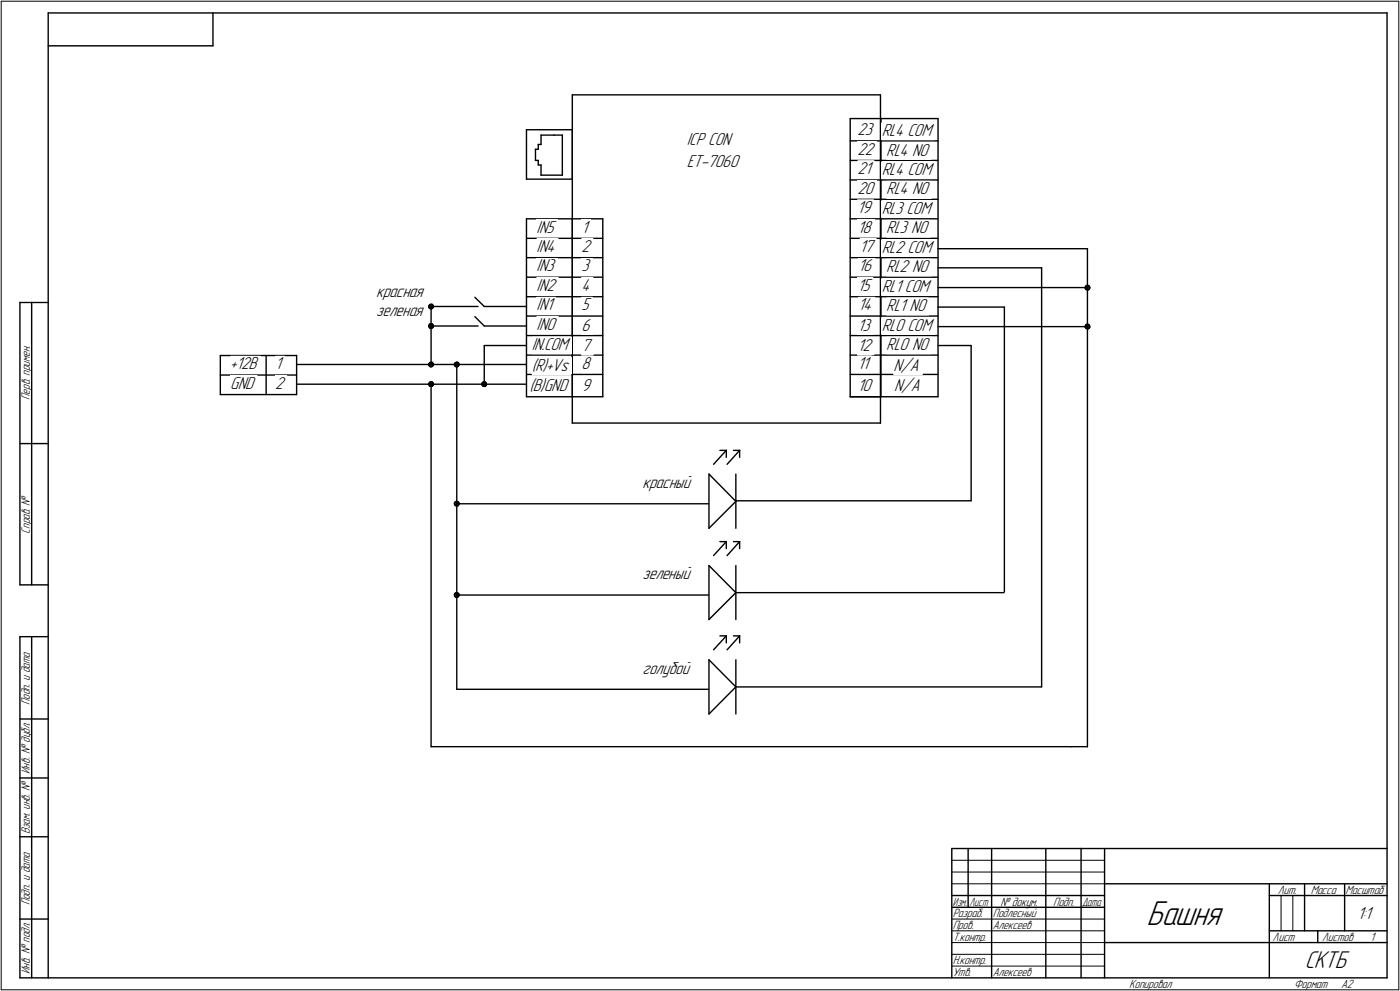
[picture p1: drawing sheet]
<svg xmlns="http://www.w3.org/2000/svg" width="595mm" height="421mm" viewBox="0 0 595 421" stroke-linecap="round" stroke-linejoin="round" font-family="sans-serif">
<defs><g id="words">
<text font-size="15.6" x="487.3" y="393">Башня</text>
<text font-size="10.9" x="554.6" y="411.5">СКТБ</text>
<g font-size="7.8">
<text x="364.4" y="57.5">23</text>
<text x="374.7" y="57.8">RL4 COM</text>
<text x="291.9" y="61.6">ICP CON</text>
<text x="364.4" y="65.7">22</text>
<text x="291.9" y="70.9">ET-7060</text>
<text x="376.7" y="66.1">RL4 NO</text>
<text x="364.4" y="74">21</text>
<text x="374.7" y="74.3">RL4 COM</text>
<text x="364.4" y="82.3">20</text>
<text x="376.7" y="82.6">RL4 NO</text>
<text x="364.3" y="90.5">19</text>
<text x="374.7" y="90.9">RL3 COM</text>
<text x="228" y="98.8">IN5</text>
<text x="247.1" y="98.8">1</text>
<text x="364.4" y="98.8">18</text>
<text x="376.7" y="99.1">RL3 NO</text>
<text x="228" y="107.1">IN4</text>
<text x="247.1" y="107.1">2</text>
<text x="365.3" y="107.1">17</text>
<text x="374.7" y="107.4">RL2 COM</text>
<text x="228" y="115.3">IN3</text>
<text x="247.1" y="115.3">3</text>
<text x="364.7" y="115.3">16</text>
<text x="376.7" y="115.7">RL2 NO</text>
<text x="228" y="123.6">IN2</text>
<text x="247.1" y="123.6">4</text>
<text x="364.4" y="123.6">15</text>
<text x="374.7" y="124">RL1 COM</text>
<text x="159.9" y="126.3">красная</text>
<text x="228" y="131.9">IN1</text>
<text x="247.1" y="131.9">5</text>
<text x="364.7" y="131.9">14</text>
<text x="159.9" y="134.4">зеленая</text>
<text x="376.7" y="132.2">RL1 NO</text>
<text x="228" y="140.1">IN0</text>
<text x="247.1" y="140.5">6</text>
<text x="364.4" y="140.5">13</text>
<text x="374.7" y="140.5">RL0 COM</text>
<text x="226.1" y="148.8">IN.COM</text>
<text x="247.1" y="149.2">7</text>
<text x="364.4" y="149.2">12</text>
<text x="376.7" y="148.8">RL0 NO</text>
<text x="97.9" y="156.9">+12В</text>
<text x="117" y="156.9">1</text>
<text x="226.1" y="157.5">(R)+Vs</text>
<text x="247.1" y="156.8">8</text>
<text x="364.4" y="156.8">11</text>
<text x="379.7" y="157.5">N/A</text>
<text x="97.9" y="165.2">GND</text>
<text x="117" y="165.2">2</text>
<text x="225" y="166.1">(B)GND</text>
<text x="247.1" y="166.2">9</text>
<text x="364.4" y="166.2">10</text>
<text x="380.1" y="166.1">N/A</text>
<text x="273.1" y="207.3">красный</text>
<text x="273.1" y="246">зеленый</text>
<text x="273.1" y="286.2">голубой</text>
<text x="576.9" y="390.5">1:1</text>
</g>
<g font-size="5.4">
<text x="12.7" y="169.8" transform="rotate(-90 12.7 169.8)">Перв. примен.</text>
<text x="12.7" y="226.7" transform="rotate(-90 12.7 226.7)">Справ. №</text>
<text x="12.7" y="299.6" transform="rotate(-90 12.7 299.6)">Подп. и дата</text>
<text x="12.7" y="328.8" transform="rotate(-90 12.7 328.8)">Инв. № дубл.</text>
<text x="12.7" y="354.5" transform="rotate(-90 12.7 354.5)">Взам. инв. №</text>
<text x="543.1" y="379.7">Лит.</text>
<text x="557.1" y="379.7">Масса</text>
<text x="571.9" y="379.7">Масштаб</text>
<text x="12.7" y="384.6" transform="rotate(-90 12.7 384.6)">Подп. и дата</text>
<text x="405" y="389.7">Разраб.</text>
<text x="422" y="389.7">Подлесный</text>
<text x="425.2" y="384.7">№ докум.</text>
<text x="447.6" y="384.7">Подп.</text>
<text x="405" y="394.7">Пров.</text>
<text x="422" y="394.7">Алексеев</text>
<text x="405" y="399.7">Т.контр.</text>
<text x="540.9" y="399.7">Лист</text>
<text x="561.9" y="399.7">Листов</text>
<text x="582.3" y="399.7">1</text>
<text x="12.7" y="413.8" transform="rotate(-90 12.7 413.8)">Инв. № подл.</text>
<text x="405" y="409.7">Н.контр.</text>
<text x="405" y="414.7">Утв.</text>
<text x="422" y="414.7">Алексеев</text>
<text x="480" y="419.7">Копировал</text>
<text x="550" y="419.7">Формат</text>
<text x="570" y="419.7">A2</text>
</g>
<g font-size="5.3">
<text x="405" y="384.7">Изм.</text>
<text x="412.1" y="384.7">Лист</text>
<text x="460.1" y="384.7">Дата</text>
</g>
</g></defs>
<g fill="#1c1c1c" stroke="#1c1c1c" stroke-width=".43">
<path d="M183 129.3h.6zM182.8 129.4h.9zM182.6 129.5h1.3zM182.5 129.5h1.5zM182.5 129.6h1.5zM182.4 129.7h1.7zM182.3 129.8h1.8zM182.3 129.9h1.8zM182.3 130h1.9zM182.3 130h1.9zM182.2 130.1h2zM182.2 130.2h2zM182.2 130.3h2zM182.3 130.4h1.9zM182.3 130.5h1.9zM182.3 130.6h1.8zM182.3 130.6h1.8zM182.4 130.7h1.7zM182.4 130.8h1.7zM182.5 130.9h1.5zM182.6 131h1.3zM182.6 131.1h1.1zM182.8 131.1h.8z"/>
<path d="M183.1 137.5h.4zM182.8 137.6h.8zM182.6 137.7h1.1zM182.6 137.8h1.3zM182.5 137.8h1.5zM182.4 137.9h1.6zM182.4 138h1.7zM182.3 138.1h1.8zM182.3 138.2h1.8zM182.3 138.3h1.9zM182.3 138.3h1.9zM182.2 138.4h2zM182.2 138.5h2zM182.2 138.6h2zM182.3 138.7h1.9zM182.3 138.8h1.9zM182.3 138.9h1.8zM182.3 138.9h1.8zM182.4 139h1.7zM182.4 139.1h1.7zM182.5 139.2h1.5zM182.6 139.3h1.3zM182.7 139.4h1zM183 139.4h.6z"/>
<path d="M205.5 162.2h.5zM205.3 162.3h1zM205.2 162.4h1.2zM205.1 162.5h1.3zM205.1 162.6h1.5zM205 162.6h1.7zM205 162.7h1.7zM204.9 162.8h1.9zM204.8 162.9h2zM204.8 163h2zM204.8 163.1h2zM204.8 163.2h2zM204.8 163.2h2zM204.8 163.3h2zM204.8 163.4h2zM204.9 163.5h1.9zM204.9 163.6h1.9zM205 163.7h1.7zM205 163.7h1.7zM205.1 163.8h1.5zM205.1 163.9h1.3zM205.1 164h1.3zM205.3 164.1h1z"/>
<path d="M183 153.9h.6zM182.8 154h.9zM182.6 154.1h1.3zM182.5 154.2h1.5zM182.5 154.3h1.5zM182.4 154.3h1.7zM182.3 154.4h1.8zM182.3 154.5h1.8zM182.3 154.6h1.9zM182.3 154.7h1.9zM182.2 154.8h2zM182.2 154.9h2zM182.2 154.9h2zM182.3 155h1.9zM182.3 155.1h1.9zM182.3 155.2h1.8zM182.3 155.3h1.8zM182.4 155.4h1.7zM182.4 155.4h1.7zM182.5 155.5h1.5zM182.6 155.6h1.3zM182.6 155.7h1.1zM182.8 155.8h.8z"/>
<path d="M193.8 153.9h.7zM193.7 154h.9zM193.5 154.1h1.3zM193.4 154.2h1.5zM193.4 154.3h1.5zM193.3 154.3h1.7zM193.2 154.4h1.8zM193.2 154.5h1.9zM193.1 154.6h2zM193.1 154.7h2zM193.1 154.8h2.1zM193.1 154.9h2.1zM193.1 154.9h2.1zM193.1 155h2.1zM193.1 155.1h2zM193.2 155.2h1.9zM193.2 155.3h1.9zM193.3 155.4h1.7zM193.3 155.4h1.7zM193.4 155.5h1.5zM193.5 155.6h1.2zM193.5 155.7h1.1zM193.6 155.8h.9z"/>
<path d="M193.8 213h.5zM193.7 213.1h.8zM193.5 213.2h1.1zM193.4 213.3h1.4zM193.4 213.4h1.5zM193.3 213.4h1.7zM193.3 213.5h1.7zM193.2 213.6h1.9zM193.2 213.7h1.9zM193.1 213.8h2zM193.1 213.9h2zM193.1 214h2.1zM193.1 214h2.1zM193.1 214.1h2.1zM193.1 214.2h2zM193.1 214.3h2zM193.2 214.4h1.9zM193.3 214.5h1.8zM193.3 214.5h1.7zM193.4 214.6h1.5zM193.4 214.7h1.4zM193.5 214.8h1.2zM193.6 214.9h1z"/>
<path d="M194 251.8h.3zM193.7 251.9h.8zM193.5 252h1.1zM193.5 252.1h1.3zM193.4 252.1h1.5zM193.3 252.2h1.6zM193.3 252.3h1.7zM193.2 252.4h1.9zM193.2 252.5h1.9zM193.1 252.6h2zM193.1 252.6h2zM193.1 252.7h2.1zM193.1 252.8h2.1zM193.1 252.9h2.1zM193.1 253h2zM193.1 253.1h2zM193.2 253.2h1.9zM193.2 253.2h1.9zM193.3 253.3h1.7zM193.3 253.4h1.7zM193.4 253.5h1.5zM193.5 253.6h1.2zM193.6 253.7h1zM193.8 253.7h.7z"/>
<path d="M183 162.2h.5zM182.8 162.3h.9zM182.6 162.4h1.2zM182.5 162.5h1.4zM182.5 162.6h1.5zM182.4 162.6h1.7zM182.4 162.7h1.7zM182.3 162.8h1.8zM182.3 162.9h1.8zM182.3 163h1.9zM182.2 163.1h2zM182.2 163.2h2zM182.2 163.2h2zM182.3 163.3h1.9zM182.3 163.4h1.9zM182.3 163.5h1.9zM182.3 163.6h1.8zM182.4 163.7h1.7zM182.4 163.7h1.7zM182.5 163.8h1.5zM182.5 163.9h1.4zM182.6 164h1.2zM182.8 164.1h.9z"/>
<path d="M461.9 121.2h.7zM461.8 121.3h1zM461.6 121.4h1.3zM461.5 121.5h1.4zM461.5 121.6h1.5zM461.4 121.7h1.7zM461.3 121.8h1.8zM461.3 121.8h1.8zM461.3 121.9h1.9zM461.3 122h1.9zM461.3 122.1h1.9zM461.3 122.2h1.9zM461.3 122.3h1.9zM461.3 122.3h1.9zM461.3 122.4h1.9zM461.3 122.5h1.8zM461.3 122.6h1.8zM461.4 122.7h1.7zM461.4 122.8h1.6zM461.5 122.9h1.5zM461.6 122.9h1.3zM461.6 123h1.2zM461.8 123.1h.8z"/>
<path d="M461.9 137.8h.5zM461.8 137.8h.8zM461.6 137.9h1.2zM461.6 138h1.3zM461.5 138.1h1.5zM461.4 138.2h1.7zM461.4 138.3h1.7zM461.3 138.3h1.8zM461.3 138.4h1.8zM461.3 138.5h1.9zM461.3 138.6h1.9zM461.3 138.7h1.9zM461.3 138.8h1.9zM461.3 138.9h1.9zM461.3 138.9h1.9zM461.3 139h1.9zM461.3 139.1h1.8zM461.3 139.2h1.8zM461.4 139.3h1.7zM461.5 139.4h1.5zM461.5 139.4h1.5zM461.6 139.5h1.3zM461.8 139.6h.9zM462.1 139.7h.3z"/>
</g>
<g fill="none" stroke="#000" stroke-width=".59">
<path d="M20.5 5.5v410zM20.5 5.5h569zM20.5 19.5h70zM90.5 5.5v14zM589.5 5.5v410zM223.8 55.1h19.4zM223.8 55.1v21zM230 57.4h5.5zM230 57.4v4zM235.5 57.4h3.5zM239 57.4v17zM243.2 40.3h131z"/>
<path d="M243.2 40.3v139.4zM243.2 55.1v21zM361.4 59.9h37.3zM361.4 50.4v118.2zM361.4 50.4h12.9zM374.2 40.3v139.4zM374.3 50.4h24.4zM374.3 50.4v118.2zM398.7 50.4v118.2zM223.8 76.1h19.4zM227.6 63.4h1.2zM227.6 68.2h1.2z"/>
<path d="M227.6 63.4v4.8zM228.8 61.4h1.2zM228.8 61.4v2zM228.8 70.1h1.2zM228.8 68.2v1.9zM230 74.4h9zM230 70.1v4.3zM361.4 68.2h37.3zM361.4 76.5h37.3zM223.8 93h19.4zM223.8 93v75.6zM243.2 93v75.6z"/>
<path d="M243.2 93h13zM256.2 93v75.6zM361.4 84.7h37.3zM361.4 93h37.3zM223.8 101.3h32.4zM223.8 109.5h32.4zM223.8 117.8h32.4zM361.4 117.8h37.3zM361.4 101.3h37.3zM361.4 109.5h37.3zM398.7 113.8h44zM398.7 105.7h63.5z"/>
<path d="M442.7 113.8v178zM462.2 105.7v211.5zM8.5 128.5v120zM8.5 128.5h12zM13.5 128.5v120zM182.3 130v.6zM182.3 130.6l.3 .5zM182.3 138.3v.6zM182.3 138.9l.3 .5zM182.5 129.5l.5-.2zM182.5 129.5l-.2 .5zM182.5 137.8l.5-.3z"/>
<path d="M182.5 137.8l-.2 .5zM182.6 131.1l.6 .1zM182.6 139.4l.6 .1zM183 129.3h.6zM183 137.5l.6 .1zM183.2 138.5h20zM183.2 130.2h20zM183.2 131.2l.5-.1zM183.2 139.5l.5-.1zM183.2 130.2v24.7zM183.6 129.3l.5 .4zM183.6 137.6l.5 .4z"/>
<path d="M183.7 131.1l.4-.5zM183.7 139.4l.4-.5zM184.1 129.7l.1 .5zM184.1 138l.1 .5zM184.2 130.2l-.1 .4zM184.2 138.5l-.1 .4zM201.8 134.5l4 4zM201.8 126.3l4 3.9zM205.8 138.5h18zM205.8 130.2h18zM223.8 126.1h32.4zM223.8 134.3h32.4z"/>
<path d="M361.4 134.3h37.3zM361.4 126.1h37.3zM398.7 130.5h28.2zM398.7 122.2h63.5zM398.7 138.8h63.5zM426.9 130.5v121zM461.3 122v.6zM461.3 122.6l.3 .4zM461.3 138.5v.6zM461.3 139.1l.3 .4zM461.5 121.5l.5-.3zM461.5 121.5l-.2 .5z"/>
<path d="M461.5 138l.5-.2zM461.5 138l-.2 .5zM461.6 123l.6 .2zM461.6 139.5l.6 .3zM462 121.2l.6 .1zM462 137.8h.6zM462.2 123.2l.5-.1zM462.2 139.8l.5-.2zM462.6 121.3l.4 .4zM462.6 137.8l.4 .4zM462.7 139.6l.4-.4zM463 121.7l.2 .5z"/>
<path d="M463 138.2l.2 .6zM463.1 122.6l-.4 .5zM463.2 122.2l-.1 .4zM463.2 138.8l-.1 .4zM93.6 159.3h32.5zM93.6 151h32.5zM93.6 151v16.6zM113.1 151v16.6zM126.1 154.9h97.7zM126.1 151v16.6zM182.3 154.7v.6zM182.3 155.3l.3 .4z"/>
<path d="M182.5 154.2l.5-.3zM182.5 154.2l-.2 .5zM182.6 155.7l.6 .2zM183 153.9h.6zM183.2 155.9l.5-.2zM183.6 153.9l.5 .4zM183.7 155.7l.4-.4zM184.1 154.3l.1 .6zM184.2 154.9l-.1 .4zM193.1 154.7l.1 .6zM193.2 155.3l.3 .4zM193.5 154.2l.5-.3z"/>
<path d="M193.5 154.2l-.4 .5zM193.5 155.7l.6 .2zM194 153.9h.5zM194.1 155.9l.5-.2zM194.1 154.9v138zM194.5 153.9l.5 .4zM195 154.3l.2 .6zM195 155.3l-.4 .4zM195.2 154.9l-.2 .4zM205.8 146.8h18zM205.8 146.8v16.4zM223.8 142.6h32.4z"/>
<path d="M223.8 150.9h32.4zM223.8 159.1h32.4zM361.4 142.6h37.3zM361.4 150.9h37.3zM361.4 159.1h37.3zM398.7 146.8h14zM412.7 146.8v66zM93.6 167.6h32.5zM126.1 163.2h97.7zM182.3 163v.6zM182.3 163.6l.3 .4zM182.5 162.5l.5-.3z"/>
<path d="M182.5 162.5l-.2 .5zM182.6 164l.6 .2zM183 162.2l.6 .1zM183.2 163.2v154zM183.2 164.2l.5-.1zM183.6 162.3l.5 .3zM183.7 164.1l.4-.4zM184.1 162.6l.1 .6zM184.2 163.2l-.1 .5zM204.8 163l.1 .6zM204.9 163.6l.3 .4zM205.1 162.5l.5-.3z"/>
<path d="M205.1 162.5l-.3 .5zM205.2 164l.5 .2zM205.6 162.2l.6 .1zM205.7 164.2l.6-.1zM206.2 162.3l.4 .3zM206.6 162.6l.2 .6zM206.7 163.7l-.4 .4zM206.8 163.2l-.1 .5zM223.8 168.6h19.4zM243.2 179.7h131zM243.2 168.6h13zM361.4 168.6h12.9z"/>
<path d="M374.3 168.6h24.4zM8.5 188.5h12zM306 191.3h2.7zM308.7 191.3l-5.4 6zM308.7 191.3v3zM311.7 191.3h2.7zM314.4 191.3l-5.4 6zM314.4 191.3v3zM193.1 213.8l.1 .6zM193.2 214.4l.3 .4zM193.5 213.3l.5-.3zM193.5 213.3l-.4 .5z"/>
<path d="M193.5 214.8l.6 .2zM194 213l.5 .1zM194.1 215l.5-.1zM194.1 214h107.1zM194.5 213.1l.5 .3zM195 213.4l.2 .6zM195 214.5l-.4 .4zM195.2 214l-.2 .5zM301.3 201.4v23.1zM301.3 201.4l11.5 11.6zM312.7 212.8h100zM312.8 201.4v23.1z"/>
<path d="M301.3 224.5l11.5-11.5zM306 230.1h2.7zM308.7 230.1l-5.4 6zM308.7 230.1v3zM311.7 230.1h2.7zM314.4 230.1l-5.4 6zM314.4 230.1v3zM8.5 248.5h12zM193.1 252.6l.1 .6zM193.2 253.2l.3 .5zM193.5 252.1l.5-.3zM193.5 252.1l-.4 .5z"/>
<path d="M193.5 253.7l.6 .1zM194 251.8l.5 .1zM194.1 253.8l.5-.1zM194.1 252.8h107.1zM194.5 251.9l.5 .3zM195 252.2l.2 .6zM195 253.2l-.4 .5zM195.2 252.8l-.2 .4zM301.3 240.3v22.9zM301.3 240.3l11.5 11.5zM312.8 240.3v22.9zM312.8 251.8h113.9z"/>
<path d="M8.5 270.5v145zM8.5 270.5h12zM13.5 270.5v145zM301.3 263.2l11.5-11.4zM306 270.2h2.7zM308.7 270.2l-5.4 5.9zM308.7 270.2v2.9zM311.7 270.2h2.7zM314.4 270.2l-5.4 5.9zM314.4 270.2v2.9zM194.1 292.9h107.1zM301.3 280.3v23.1z"/>
<path d="M301.3 280.3l11.5 11.5zM312.7 291.8h130zM312.8 291.8l-11.5 11.6zM312.8 280.3v23.1zM8.5 305.5h12zM183.2 317.2h272.1zM455.3 317.2h6.9zM8.5 330.5h12zM8.5 355.5h12zM404.5 360.5h185zM404.5 360.5v55zM411.5 360.5v25z"/>
<path d="M421.5 360.5v55zM444.5 360.5v55zM459.5 360.5v55zM469.5 360.5v55zM469.5 375.5h120zM539.5 375.5v40zM554.5 375.5v20zM571.5 375.5v20zM8.5 390.5h12zM404.5 380.5h65zM404.5 385.5h65zM539.5 380.5h15z"/>
<path d="M539.5 395.5h50zM554.5 380.5h35zM560.1 395.5v5zM8.5 415.5h12zM20.5 415.5h569zM469.5 400.5h70zM539.5 400.5h50z"/>
</g>
<g fill="#fff" stroke="#fff" stroke-width=".43">
<path d="M228.1 93.2h8.8zM228.1 93.3h8.8zM228.1 93.4h8.8zM228.1 93.5h8.8zM228.1 93.6h8.8zM228.1 93.6h8.8zM228.1 93.7h8.8zM228.1 93.8h8.8zM228.1 93.9h8.8zM228.1 94h8.8zM228.1 94.1h8.8zM228.1 94.1h8.8zM228.1 94.2h8.8zM228.1 94.3h8.8zM228.1 94.4h8.8zM228.1 94.5h8.8zM228.1 94.6h8.8zM228.1 94.7h8.8zM228.1 94.7h8.8zM228.1 94.8h8.8zM228.1 94.9h8.8zM228.1 95h8.8zM228.1 95.1h8.8zM228.1 95.2h8.8zM228.1 95.2h8.8zM228.1 95.3h8.8zM228.1 95.4h8.8zM228.1 95.5h8.8zM228.1 95.6h8.8zM228.1 95.7h8.8zM228.1 95.8h8.8zM228.1 95.8h8.8zM228.1 95.9h8.8zM228.1 96h8.8zM228.1 96.1h8.8zM228.1 96.2h8.8zM228.1 96.3h8.8zM228.1 96.4h8.8zM228.1 96.4h8.8zM228.1 96.5h8.8zM228.1 96.6h8.8zM228.1 96.7h8.8zM228.1 96.8h8.8zM228.1 96.9h8.8zM228.1 96.9h8.8zM228.1 97h8.8zM228.1 97.1h8.8zM228.1 97.2h8.8zM228.1 97.3h8.8zM228.1 97.4h8.8zM228.1 97.5h8.8zM228.1 97.5h8.8zM228.1 97.6h8.8zM228.1 97.7h8.8zM228.1 97.8h8.8zM228.1 97.9h8.8zM228.1 98h8.8zM228.1 98h8.8zM228.1 98.1h8.8zM228.1 98.2h8.8zM228.1 98.3h8.8zM228.1 98.4h8.8zM228.1 98.5h8.8zM228.1 98.6h8.8zM228.1 98.6h8.8zM228.1 98.7h8.8zM228.1 98.8h8.8zM228.1 98.9h8.8zM228.1 99h8.8zM228.1 99.1h8.8zM228.1 99.1h8.8zM228.1 99.2h8.8zM228.1 99.3h8.8zM228.1 99.4h8.8zM228.1 99.5h8.8zM228.1 99.6h8.8zM228.1 99.7h8.8zM228.1 99.7h8.8zM228.1 99.8h8.8zM228.1 99.9h8.8zM228.1 100h8.8zM228.1 100.1h8.8zM228.1 100.2h8.8zM228.1 100.2h8.8zM228.1 100.3h8.8z"/>
<path d="M228.1 101.5h9.2zM228.1 101.6h9.2zM228.1 101.7h9.2zM228.1 101.8h9.2zM228.1 101.9h9.2zM228.1 101.9h9.2zM228.1 102h9.2zM228.1 102.1h9.2zM228.1 102.2h9.2zM228.1 102.3h9.2zM228.1 102.4h9.2zM228.1 102.4h9.2zM228.1 102.5h9.2zM228.1 102.6h9.2zM228.1 102.7h9.2zM228.1 102.8h9.2zM228.1 102.9h9.2zM228.1 103h9.2zM228.1 103h9.2zM228.1 103.1h9.2zM228.1 103.2h9.2zM228.1 103.3h9.2zM228.1 103.4h9.2zM228.1 103.5h9.2zM228.1 103.5h9.2zM228.1 103.6h9.2zM228.1 103.7h9.2zM228.1 103.8h9.2zM228.1 103.9h9.2zM228.1 104h9.2zM228.1 104.1h9.2zM228.1 104.1h9.2zM228.1 104.2h9.2zM228.1 104.3h9.2zM228.1 104.4h9.2zM228.1 104.5h9.2zM228.1 104.6h9.2zM228.1 104.6h9.2zM228.1 104.7h9.2zM228.1 104.8h9.2zM228.1 104.9h9.2zM228.1 105h9.2zM228.1 105.1h9.2zM228.1 105.2h9.2zM228.1 105.2h9.2zM228.1 105.3h9.2zM228.1 105.4h9.2zM228.1 105.5h9.2zM228.1 105.6h9.2zM228.1 105.7h9.2zM228.1 105.7h9.2zM228.1 105.8h9.2zM228.1 105.9h9.2zM228.1 106h9.2zM228.1 106.1h9.2zM228.1 106.2h9.2zM228.1 106.3h9.2zM228.1 106.3h9.2zM228.1 106.4h9.2zM228.1 106.5h9.2zM228.1 106.6h9.2zM228.1 106.7h9.2zM228.1 106.8h9.2zM228.1 106.8h9.2zM228.1 106.9h9.2zM228.1 107h9.2zM228.1 107.1h9.2zM228.1 107.2h9.2zM228.1 107.3h9.2zM228.1 107.4h9.2zM228.1 107.4h9.2zM228.1 107.5h9.2zM228.1 107.6h9.2zM228.1 107.7h9.2zM228.1 107.8h9.2zM228.1 107.9h9.2zM228.1 107.9h9.2zM228.1 108h9.2zM228.1 108.1h9.2zM228.1 108.2h9.2zM228.1 108.3h9.2zM228.1 108.4h9.2zM228.1 108.5h9.2zM228.1 108.5h9.2z"/>
<path d="M228.1 109.8h8.8zM228.1 109.9h8.8zM228.1 110h8.8zM228.1 110.1h8.8zM228.1 110.2h8.8zM228.1 110.2h8.8zM228.1 110.3h8.8zM228.1 110.4h8.8zM228.1 110.5h8.8zM228.1 110.6h8.8zM228.1 110.7h8.8zM228.1 110.7h8.8zM228.1 110.8h8.8zM228.1 110.9h8.8zM228.1 111h8.8zM228.1 111.1h8.8zM228.1 111.2h8.8zM228.1 111.3h8.8zM228.1 111.3h8.8zM228.1 111.4h8.8zM228.1 111.5h8.8zM228.1 111.6h8.8zM228.1 111.7h8.8zM228.1 111.8h8.8zM228.1 111.8h8.8zM228.1 111.9h8.8zM228.1 112h8.8zM228.1 112.1h8.8zM228.1 112.2h8.8zM228.1 112.3h8.8zM228.1 112.4h8.8zM228.1 112.4h8.8zM228.1 112.5h8.8zM228.1 112.6h8.8zM228.1 112.7h8.8zM228.1 112.8h8.8zM228.1 112.9h8.8zM228.1 112.9h8.8zM228.1 113h8.8zM228.1 113.1h8.8zM228.1 113.2h8.8zM228.1 113.3h8.8zM228.1 113.4h8.8zM228.1 113.5h8.8zM228.1 113.5h8.8zM228.1 113.6h8.8zM228.1 113.7h8.8zM228.1 113.8h8.8zM228.1 113.9h8.8zM228.1 114h8.8zM228.1 114h8.8zM228.1 114.1h8.8zM228.1 114.2h8.8zM228.1 114.3h8.8zM228.1 114.4h8.8zM228.1 114.5h8.8zM228.1 114.6h8.8zM228.1 114.6h8.8zM228.1 114.7h8.8zM228.1 114.8h8.8zM228.1 114.9h8.8zM228.1 115h8.8zM228.1 115.1h8.8zM228.1 115.1h8.8zM228.1 115.2h8.8zM228.1 115.3h8.8zM228.1 115.4h8.8zM228.1 115.5h8.8zM228.1 115.6h8.8zM228.1 115.7h8.8zM228.1 115.7h8.8zM228.1 115.8h8.8zM228.1 115.9h8.8zM228.1 116h8.8zM228.1 116.1h8.8zM228.1 116.2h8.8zM228.1 116.2h8.8zM228.1 116.3h8.8zM228.1 116.4h8.8zM228.1 116.5h8.8zM228.1 116.6h8.8zM228.1 116.7h8.8zM228.1 116.8h8.8zM228.1 116.8h8.8z"/>
<path d="M228.1 118h9.2zM228.1 118.1h9.2zM228.1 118.2h9.2zM228.1 118.3h9.2zM228.1 118.4h9.2zM228.1 118.4h9.2zM228.1 118.5h9.2zM228.1 118.6h9.2zM228.1 118.7h9.2zM228.1 118.8h9.2zM228.1 118.9h9.2zM228.1 119h9.2zM228.1 119h9.2zM228.1 119.1h9.2zM228.1 119.2h9.2zM228.1 119.3h9.2zM228.1 119.4h9.2zM228.1 119.5h9.2zM228.1 119.5h9.2zM228.1 119.6h9.2zM228.1 119.7h9.2zM228.1 119.8h9.2zM228.1 119.9h9.2zM228.1 120h9.2zM228.1 120.1h9.2zM228.1 120.1h9.2zM228.1 120.2h9.2zM228.1 120.3h9.2zM228.1 120.4h9.2zM228.1 120.5h9.2zM228.1 120.6h9.2zM228.1 120.6h9.2zM228.1 120.7h9.2zM228.1 120.8h9.2zM228.1 120.9h9.2zM228.1 121h9.2zM228.1 121.1h9.2zM228.1 121.2h9.2zM228.1 121.2h9.2zM228.1 121.3h9.2zM228.1 121.4h9.2zM228.1 121.5h9.2zM228.1 121.6h9.2zM228.1 121.7h9.2zM228.1 121.8h9.2zM228.1 121.8h9.2zM228.1 121.9h9.2zM228.1 122h9.2zM228.1 122.1h9.2zM228.1 122.2h9.2zM228.1 122.3h9.2zM228.1 122.3h9.2zM228.1 122.4h9.2zM228.1 122.5h9.2zM228.1 122.6h9.2zM228.1 122.7h9.2zM228.1 122.8h9.2zM228.1 122.9h9.2zM228.1 122.9h9.2zM228.1 123h9.2zM228.1 123.1h9.2zM228.1 123.2h9.2zM228.1 123.3h9.2zM228.1 123.4h9.2zM228.1 123.4h9.2zM228.1 123.5h9.2zM228.1 123.6h9.2zM228.1 123.7h9.2zM228.1 123.8h9.2zM228.1 123.9h9.2zM228.1 124h9.2zM228.1 124h9.2zM228.1 124.1h9.2zM228.1 124.2h9.2zM228.1 124.3h9.2zM228.1 124.4h9.2zM228.1 124.5h9.2zM228.1 124.5h9.2zM228.1 124.6h9.2zM228.1 124.7h9.2zM228.1 124.8h9.2zM228.1 124.9h9.2zM228.1 125h9.2zM228.1 125.1h9.2zM228.1 125.1h9.2z"/>
<path d="M228.1 126.3h8.1zM228.1 126.4h8.1zM228.1 126.5h8.1zM228.1 126.6h8.1zM228.1 126.7h8.1zM228.1 126.7h8.1zM228.1 126.8h8.1zM228.1 126.9h8.1zM228.1 127h8.1zM228.1 127.1h8.1zM228.1 127.2h8.1zM228.1 127.3h8.1zM228.1 127.3h8.1zM228.1 127.4h8.1zM228.1 127.5h8.1zM228.1 127.6h8.1zM228.1 127.7h8.1zM228.1 127.8h8.1zM228.1 127.8h8.1zM228.1 127.9h8.1zM228.1 128h8.1zM228.1 128.1h8.1zM228.1 128.2h8.1zM228.1 128.3h8.1zM228.1 128.4h8.1zM228.1 128.4h8.1zM228.1 128.5h8.1zM228.1 128.6h8.1zM228.1 128.7h8.1zM228.1 128.8h8.1zM228.1 128.9h8.1zM228.1 128.9h8.1zM228.1 129h8.1zM228.1 129.1h8.1zM228.1 129.2h8.1zM228.1 129.3h8.1zM228.1 129.4h8.1zM228.1 129.5h8.1zM228.1 129.5h8.1zM228.1 129.6h8.1zM228.1 129.7h8.1zM228.1 129.8h8.1zM228.1 129.9h8.1zM228.1 130h8.1zM228.1 130h8.1zM228.1 130.1h8.1zM228.1 130.2h8.1zM228.1 130.3h8.1zM228.1 130.4h8.1zM228.1 130.5h8.1zM228.1 130.6h8.1zM228.1 130.6h8.1zM228.1 130.7h8.1zM228.1 130.8h8.1zM228.1 130.9h8.1zM228.1 131h8.1zM228.1 131.1h8.1zM228.1 131.1h8.1zM228.1 131.2h8.1zM228.1 131.3h8.1zM228.1 131.4h8.1zM228.1 131.5h8.1zM228.1 131.6h8.1zM228.1 131.7h8.1zM228.1 131.7h8.1zM228.1 131.8h8.1zM228.1 131.9h8.1zM228.1 132h8.1zM228.1 132.1h8.1zM228.1 132.2h8.1zM228.1 132.2h8.1zM228.1 132.3h8.1zM228.1 132.4h8.1zM228.1 132.5h8.1zM228.1 132.6h8.1zM228.1 132.7h8.1zM228.1 132.8h8.1zM228.1 132.8h8.1zM228.1 132.9h8.1zM228.1 133h8.1zM228.1 133.1h8.1zM228.1 133.2h8.1zM228.1 133.3h8.1zM228.1 133.3h8.1z"/>
<path d="M228.1 134.6h9.2zM228.1 134.7h9.2zM228.1 134.8h9.2zM228.1 134.9h9.2zM228.1 135h9.2zM228.1 135h9.2zM228.1 135.1h9.2zM228.1 135.2h9.2zM228.1 135.3h9.2zM228.1 135.4h9.2zM228.1 135.5h9.2zM228.1 135.6h9.2zM228.1 135.6h9.2zM228.1 135.7h9.2zM228.1 135.8h9.2zM228.1 135.9h9.2zM228.1 136h9.2zM228.1 136.1h9.2zM228.1 136.1h9.2zM228.1 136.2h9.2zM228.1 136.3h9.2zM228.1 136.4h9.2zM228.1 136.5h9.2zM228.1 136.6h9.2zM228.1 136.7h9.2zM228.1 136.7h9.2zM228.1 136.8h9.2zM228.1 136.9h9.2zM228.1 137h9.2zM228.1 137.1h9.2zM228.1 137.2h9.2zM228.1 137.2h9.2zM228.1 137.3h9.2zM228.1 137.4h9.2zM228.1 137.5h9.2zM228.1 137.6h9.2zM228.1 137.7h9.2zM228.1 137.8h9.2zM228.1 137.8h9.2zM228.1 137.9h9.2zM228.1 138h9.2zM228.1 138.1h9.2zM228.1 138.2h9.2zM228.1 138.3h9.2zM228.1 138.3h9.2zM228.1 138.4h9.2zM228.1 138.5h9.2zM228.1 138.6h9.2zM228.1 138.7h9.2zM228.1 138.8h9.2zM228.1 138.9h9.2zM228.1 138.9h9.2zM228.1 139h9.2zM228.1 139.1h9.2zM228.1 139.2h9.2zM228.1 139.3h9.2zM228.1 139.4h9.2zM228.1 139.4h9.2zM228.1 139.5h9.2zM228.1 139.6h9.2zM228.1 139.7h9.2zM228.1 139.8h9.2zM228.1 139.9h9.2zM228.1 140h9.2zM228.1 140h9.2zM228.1 140.1h9.2zM228.1 140.2h9.2zM228.1 140.3h9.2zM228.1 140.4h9.2zM228.1 140.5h9.2zM228.1 140.5h9.2zM228.1 140.6h9.2zM228.1 140.7h9.2zM228.1 140.8h9.2zM228.1 140.9h9.2zM228.1 141h9.2zM228.1 141.1h9.2zM228.1 141.1h9.2zM228.1 141.2h9.2zM228.1 141.3h9.2zM228.1 141.4h9.2zM228.1 141.5h9.2zM228.1 141.6h9.2zM228.1 141.6h9.2z"/>
<path d="M226.1 143.3h16.7zM226.1 143.3h16.7zM226.1 143.4h16.7zM226.1 143.5h16.7zM226.1 143.6h16.7zM226.1 143.7h16.7zM226.1 143.8h16.7zM226.1 143.8h16.7zM226.1 143.9h16.7zM226.1 144h16.7zM226.1 144.1h16.7zM226.1 144.2h16.7zM226.1 144.3h16.7zM226.1 144.4h16.7zM226.1 144.4h16.7zM226.1 144.5h16.7zM226.1 144.6h16.7zM226.1 144.7h16.7zM226.1 144.8h16.7zM226.1 144.9h16.7zM226.1 144.9h16.7zM226.1 145h16.7zM226.1 145.1h16.7zM226.1 145.2h16.7zM226.1 145.3h16.7zM226.1 145.4h16.7zM226.1 145.5h16.7zM226.1 145.5h16.7zM226.1 145.6h16.7zM226.1 145.7h16.7zM226.1 145.8h16.7zM226.1 145.9h16.7zM226.1 146h16.7zM226.1 146h16.7zM226.1 146.1h16.7zM226.1 146.2h16.7zM226.1 146.3h16.7zM226.1 146.4h16.7zM226.1 146.5h16.7zM226.1 146.6h16.7zM226.1 146.6h16.7zM226.1 146.7h16.7zM226.1 146.8h16.7zM226.1 146.9h16.7zM226.1 147h16.7zM226.1 147.1h16.7zM226.1 147.2h16.7zM226.1 147.2h16.7zM226.1 147.3h16.7zM226.1 147.4h16.7zM226.1 147.5h16.7zM226.1 147.6h16.7zM226.1 147.7h16.7zM226.1 147.7h16.7zM226.1 147.8h16.7zM226.1 147.9h16.7zM226.1 148h16.7zM226.1 148.1h16.7zM226.1 148.2h16.7zM226.1 148.3h16.7zM226.1 148.3h16.7zM226.1 148.4h16.7zM226.1 148.5h16.7zM226.1 148.6h16.7zM226.1 148.7h16.7zM226.1 148.8h16.7zM226.1 148.8h16.7zM226.1 148.9h16.7zM226.1 149h16.7zM226.1 149.1h16.7zM226.1 149.2h16.7zM226.1 149.3h16.7zM226.1 149.4h16.7zM226.1 149.4h16.7zM226.1 149.5h16.7zM226.1 149.6h16.7zM226.1 149.7h16.7zM226.1 149.8h16.7zM226.1 149.9h16.7zM226.1 149.9h16.7zM226.1 150h16.7zM226.1 150.1h16.7zM226.1 150.2h16.7zM226.1 150.3h16.7z"/>
<path d="M225 160.5h17.5zM225 160.6h17.5zM225 160.7h17.5zM225 160.8h17.5zM225 160.9h17.5zM225 161h17.5zM225 161h17.5zM225 161.1h17.5zM225 161.2h17.5zM225 161.3h17.5zM225 161.4h17.5zM225 161.5h17.5zM225 161.5h17.5zM225 161.6h17.5zM225 161.7h17.5zM225 161.8h17.5zM225 161.9h17.5zM225 162h17.5zM225 162.1h17.5zM225 162.1h17.5zM225 162.2h17.5zM225 162.3h17.5zM225 162.4h17.5zM225 162.5h17.5zM225 162.6h17.5zM225 162.6h17.5zM225 162.7h17.5zM225 162.8h17.5zM225 162.9h17.5zM225 163h17.5zM225 163.1h17.5zM225 163.2h17.5zM225 163.2h17.5zM225 163.3h17.5zM225 163.4h17.5zM225 163.5h17.5zM225 163.6h17.5zM225 163.7h17.5zM225 163.7h17.5zM225 163.8h17.5zM225 163.9h17.5zM225 164h17.5zM225 164.1h17.5zM225 164.2h17.5zM225 164.3h17.5zM225 164.3h17.5zM225 164.4h17.5zM225 164.5h17.5zM225 164.6h17.5zM225 164.7h17.5zM225 164.8h17.5zM225 164.8h17.5zM225 164.9h17.5zM225 165h17.5zM225 165.1h17.5zM225 165.2h17.5zM225 165.3h17.5zM225 165.4h17.5zM225 165.4h17.5zM225 165.5h17.5zM225 165.6h17.5zM225 165.7h17.5zM225 165.8h17.5zM225 165.9h17.5zM225 165.9h17.5zM225 166h17.5zM225 166.1h17.5zM225 166.2h17.5zM225 166.3h17.5zM225 166.4h17.5zM225 166.5h17.5zM225 166.5h17.5zM225 166.6h17.5zM225 166.7h17.5zM225 166.8h17.5zM225 166.9h17.5zM225 167h17.5zM225 167h17.5zM225 167.1h17.5zM225 167.2h17.5zM225 167.3h17.5zM225 167.4h17.5zM225 167.5h17.5zM225 167.6h17.5z"/>
<path d="M247.1 93.2h4zM247.1 93.3h4zM247.1 93.4h4zM247.1 93.5h4zM247.1 93.6h4zM247.1 93.6h4zM247.1 93.7h4zM247.1 93.8h4zM247.1 93.9h4zM247.1 94h4zM247.1 94.1h4zM247.1 94.1h4zM247.1 94.2h4zM247.1 94.3h4zM247.1 94.4h4zM247.1 94.5h4zM247.1 94.6h4zM247.1 94.7h4zM247.1 94.7h4zM247.1 94.8h4zM247.1 94.9h4zM247.1 95h4zM247.1 95.1h4zM247.1 95.2h4zM247.1 95.2h4zM247.1 95.3h4zM247.1 95.4h4zM247.1 95.5h4zM247.1 95.6h4zM247.1 95.7h4zM247.1 95.8h4zM247.1 95.8h4zM247.1 95.9h4zM247.1 96h4zM247.1 96.1h4zM247.1 96.2h4zM247.1 96.3h4zM247.1 96.4h4zM247.1 96.4h4zM247.1 96.5h4zM247.1 96.6h4zM247.1 96.7h4zM247.1 96.8h4zM247.1 96.9h4zM247.1 96.9h4zM247.1 97h4zM247.1 97.1h4zM247.1 97.2h4zM247.1 97.3h4zM247.1 97.4h4zM247.1 97.5h4zM247.1 97.5h4zM247.1 97.6h4zM247.1 97.7h4zM247.1 97.8h4zM247.1 97.9h4zM247.1 98h4zM247.1 98h4zM247.1 98.1h4zM247.1 98.2h4zM247.1 98.3h4zM247.1 98.4h4zM247.1 98.5h4zM247.1 98.6h4zM247.1 98.6h4zM247.1 98.7h4zM247.1 98.8h4zM247.1 98.9h4zM247.1 99h4zM247.1 99.1h4zM247.1 99.1h4zM247.1 99.2h4zM247.1 99.3h4zM247.1 99.4h4zM247.1 99.5h4zM247.1 99.6h4zM247.1 99.7h4zM247.1 99.7h4zM247.1 99.8h4zM247.1 99.9h4zM247.1 100h4zM247.1 100.1h4zM247.1 100.2h4zM247.1 100.2h4zM247.1 100.3h4z"/>
<path d="M247.1 101.5h5zM247.1 101.6h5zM247.1 101.7h5zM247.1 101.8h5zM247.1 101.9h5zM247.1 101.9h5zM247.1 102h5zM247.1 102.1h5zM247.1 102.2h5zM247.1 102.3h5zM247.1 102.4h5zM247.1 102.4h5zM247.1 102.5h5zM247.1 102.6h5zM247.1 102.7h5zM247.1 102.8h5zM247.1 102.9h5zM247.1 103h5zM247.1 103h5zM247.1 103.1h5zM247.1 103.2h5zM247.1 103.3h5zM247.1 103.4h5zM247.1 103.5h5zM247.1 103.5h5zM247.1 103.6h5zM247.1 103.7h5zM247.1 103.8h5zM247.1 103.9h5zM247.1 104h5zM247.1 104.1h5zM247.1 104.1h5zM247.1 104.2h5zM247.1 104.3h5zM247.1 104.4h5zM247.1 104.5h5zM247.1 104.6h5zM247.1 104.6h5zM247.1 104.7h5zM247.1 104.8h5zM247.1 104.9h5zM247.1 105h5zM247.1 105.1h5zM247.1 105.2h5zM247.1 105.2h5zM247.1 105.3h5zM247.1 105.4h5zM247.1 105.5h5zM247.1 105.6h5zM247.1 105.7h5zM247.1 105.7h5zM247.1 105.8h5zM247.1 105.9h5zM247.1 106h5zM247.1 106.1h5zM247.1 106.2h5zM247.1 106.3h5zM247.1 106.3h5zM247.1 106.4h5zM247.1 106.5h5zM247.1 106.6h5zM247.1 106.7h5zM247.1 106.8h5zM247.1 106.8h5zM247.1 106.9h5zM247.1 107h5zM247.1 107.1h5zM247.1 107.2h5zM247.1 107.3h5zM247.1 107.4h5zM247.1 107.4h5zM247.1 107.5h5zM247.1 107.6h5zM247.1 107.7h5zM247.1 107.8h5zM247.1 107.9h5zM247.1 107.9h5zM247.1 108h5zM247.1 108.1h5zM247.1 108.2h5zM247.1 108.3h5zM247.1 108.4h5zM247.1 108.5h5zM247.1 108.5h5z"/>
<path d="M247.1 109.8h4.7zM247.1 109.9h4.7zM247.1 110h4.7zM247.1 110.1h4.7zM247.1 110.2h4.7zM247.1 110.2h4.7zM247.1 110.3h4.7zM247.1 110.4h4.7zM247.1 110.5h4.7zM247.1 110.6h4.7zM247.1 110.7h4.7zM247.1 110.7h4.7zM247.1 110.8h4.7zM247.1 110.9h4.7zM247.1 111h4.7zM247.1 111.1h4.7zM247.1 111.2h4.7zM247.1 111.3h4.7zM247.1 111.3h4.7zM247.1 111.4h4.7zM247.1 111.5h4.7zM247.1 111.6h4.7zM247.1 111.7h4.7zM247.1 111.8h4.7zM247.1 111.8h4.7zM247.1 111.9h4.7zM247.1 112h4.7zM247.1 112.1h4.7zM247.1 112.2h4.7zM247.1 112.3h4.7zM247.1 112.4h4.7zM247.1 112.4h4.7zM247.1 112.5h4.7zM247.1 112.6h4.7zM247.1 112.7h4.7zM247.1 112.8h4.7zM247.1 112.9h4.7zM247.1 112.9h4.7zM247.1 113h4.7zM247.1 113.1h4.7zM247.1 113.2h4.7zM247.1 113.3h4.7zM247.1 113.4h4.7zM247.1 113.5h4.7zM247.1 113.5h4.7zM247.1 113.6h4.7zM247.1 113.7h4.7zM247.1 113.8h4.7zM247.1 113.9h4.7zM247.1 114h4.7zM247.1 114h4.7zM247.1 114.1h4.7zM247.1 114.2h4.7zM247.1 114.3h4.7zM247.1 114.4h4.7zM247.1 114.5h4.7zM247.1 114.6h4.7zM247.1 114.6h4.7zM247.1 114.7h4.7zM247.1 114.8h4.7zM247.1 114.9h4.7zM247.1 115h4.7zM247.1 115.1h4.7zM247.1 115.1h4.7zM247.1 115.2h4.7zM247.1 115.3h4.7zM247.1 115.4h4.7zM247.1 115.5h4.7zM247.1 115.6h4.7zM247.1 115.7h4.7zM247.1 115.7h4.7zM247.1 115.8h4.7zM247.1 115.9h4.7zM247.1 116h4.7zM247.1 116.1h4.7zM247.1 116.2h4.7zM247.1 116.2h4.7zM247.1 116.3h4.7zM247.1 116.4h4.7zM247.1 116.5h4.7zM247.1 116.6h4.7zM247.1 116.7h4.7zM247.1 116.8h4.7zM247.1 116.8h4.7z"/>
<path d="M247.1 118h5zM247.1 118.1h5zM247.1 118.2h5zM247.1 118.3h5zM247.1 118.4h5zM247.1 118.4h5zM247.1 118.5h5zM247.1 118.6h5zM247.1 118.7h5zM247.1 118.8h5zM247.1 118.9h5zM247.1 119h5zM247.1 119h5zM247.1 119.1h5zM247.1 119.2h5zM247.1 119.3h5zM247.1 119.4h5zM247.1 119.5h5zM247.1 119.5h5zM247.1 119.6h5zM247.1 119.7h5zM247.1 119.8h5zM247.1 119.9h5zM247.1 120h5zM247.1 120.1h5zM247.1 120.1h5zM247.1 120.2h5zM247.1 120.3h5zM247.1 120.4h5zM247.1 120.5h5zM247.1 120.6h5zM247.1 120.6h5zM247.1 120.7h5zM247.1 120.8h5zM247.1 120.9h5zM247.1 121h5zM247.1 121.1h5zM247.1 121.2h5zM247.1 121.2h5zM247.1 121.3h5zM247.1 121.4h5zM247.1 121.5h5zM247.1 121.6h5zM247.1 121.7h5zM247.1 121.8h5zM247.1 121.8h5zM247.1 121.9h5zM247.1 122h5zM247.1 122.1h5zM247.1 122.2h5zM247.1 122.3h5zM247.1 122.3h5zM247.1 122.4h5zM247.1 122.5h5zM247.1 122.6h5zM247.1 122.7h5zM247.1 122.8h5zM247.1 122.9h5zM247.1 122.9h5zM247.1 123h5zM247.1 123.1h5zM247.1 123.2h5zM247.1 123.3h5zM247.1 123.4h5zM247.1 123.4h5zM247.1 123.5h5zM247.1 123.6h5zM247.1 123.7h5zM247.1 123.8h5zM247.1 123.9h5zM247.1 124h5zM247.1 124h5zM247.1 124.1h5zM247.1 124.2h5zM247.1 124.3h5zM247.1 124.4h5zM247.1 124.5h5zM247.1 124.5h5zM247.1 124.6h5zM247.1 124.7h5zM247.1 124.8h5zM247.1 124.9h5zM247.1 125h5zM247.1 125.1h5zM247.1 125.1h5z"/>
<path d="M247.1 126.3h4.7zM247.1 126.4h4.7zM247.1 126.5h4.7zM247.1 126.6h4.7zM247.1 126.7h4.7zM247.1 126.7h4.7zM247.1 126.8h4.7zM247.1 126.9h4.7zM247.1 127h4.7zM247.1 127.1h4.7zM247.1 127.2h4.7zM247.1 127.3h4.7zM247.1 127.3h4.7zM247.1 127.4h4.7zM247.1 127.5h4.7zM247.1 127.6h4.7zM247.1 127.7h4.7zM247.1 127.8h4.7zM247.1 127.8h4.7zM247.1 127.9h4.7zM247.1 128h4.7zM247.1 128.1h4.7zM247.1 128.2h4.7zM247.1 128.3h4.7zM247.1 128.4h4.7zM247.1 128.4h4.7zM247.1 128.5h4.7zM247.1 128.6h4.7zM247.1 128.7h4.7zM247.1 128.8h4.7zM247.1 128.9h4.7zM247.1 128.9h4.7zM247.1 129h4.7zM247.1 129.1h4.7zM247.1 129.2h4.7zM247.1 129.3h4.7zM247.1 129.4h4.7zM247.1 129.5h4.7zM247.1 129.5h4.7zM247.1 129.6h4.7zM247.1 129.7h4.7zM247.1 129.8h4.7zM247.1 129.9h4.7zM247.1 130h4.7zM247.1 130h4.7zM247.1 130.1h4.7zM247.1 130.2h4.7zM247.1 130.3h4.7zM247.1 130.4h4.7zM247.1 130.5h4.7zM247.1 130.6h4.7zM247.1 130.6h4.7zM247.1 130.7h4.7zM247.1 130.8h4.7zM247.1 130.9h4.7zM247.1 131h4.7zM247.1 131.1h4.7zM247.1 131.1h4.7zM247.1 131.2h4.7zM247.1 131.3h4.7zM247.1 131.4h4.7zM247.1 131.5h4.7zM247.1 131.6h4.7zM247.1 131.7h4.7zM247.1 131.7h4.7zM247.1 131.8h4.7zM247.1 131.9h4.7zM247.1 132h4.7zM247.1 132.1h4.7zM247.1 132.2h4.7zM247.1 132.2h4.7zM247.1 132.3h4.7zM247.1 132.4h4.7zM247.1 132.5h4.7zM247.1 132.6h4.7zM247.1 132.7h4.7zM247.1 132.8h4.7zM247.1 132.8h4.7zM247.1 132.9h4.7zM247.1 133h4.7zM247.1 133.1h4.7zM247.1 133.2h4.7zM247.1 133.3h4.7zM247.1 133.3h4.7z"/>
<path d="M247.1 135h5zM247.1 135h5zM247.1 135.1h5zM247.1 135.2h5zM247.1 135.3h5zM247.1 135.4h5zM247.1 135.5h5zM247.1 135.6h5zM247.1 135.6h5zM247.1 135.7h5zM247.1 135.8h5zM247.1 135.9h5zM247.1 136h5zM247.1 136.1h5zM247.1 136.1h5zM247.1 136.2h5zM247.1 136.3h5zM247.1 136.4h5zM247.1 136.5h5zM247.1 136.6h5zM247.1 136.7h5zM247.1 136.7h5zM247.1 136.8h5zM247.1 136.9h5zM247.1 137h5zM247.1 137.1h5zM247.1 137.2h5zM247.1 137.2h5zM247.1 137.3h5zM247.1 137.4h5zM247.1 137.5h5zM247.1 137.6h5zM247.1 137.7h5zM247.1 137.8h5zM247.1 137.8h5zM247.1 137.9h5zM247.1 138h5zM247.1 138.1h5zM247.1 138.2h5zM247.1 138.3h5zM247.1 138.3h5zM247.1 138.4h5zM247.1 138.5h5zM247.1 138.6h5zM247.1 138.7h5zM247.1 138.8h5zM247.1 138.9h5zM247.1 138.9h5zM247.1 139h5zM247.1 139.1h5zM247.1 139.2h5zM247.1 139.3h5zM247.1 139.4h5zM247.1 139.4h5zM247.1 139.5h5zM247.1 139.6h5zM247.1 139.7h5zM247.1 139.8h5zM247.1 139.9h5zM247.1 140h5zM247.1 140h5zM247.1 140.1h5zM247.1 140.2h5zM247.1 140.3h5zM247.1 140.4h5zM247.1 140.5h5zM247.1 140.5h5zM247.1 140.6h5zM247.1 140.7h5zM247.1 140.8h5zM247.1 140.9h5zM247.1 141h5zM247.1 141.1h5zM247.1 141.1h5zM247.1 141.2h5zM247.1 141.3h5zM247.1 141.4h5zM247.1 141.5h5zM247.1 141.6h5zM247.1 141.6h5zM247.1 141.7h5zM247.1 141.8h5zM247.1 141.9h5zM247.1 142h5z"/>
<path d="M247.1 143.6h5zM247.1 143.7h5zM247.1 143.8h5zM247.1 143.8h5zM247.1 143.9h5zM247.1 144h5zM247.1 144.1h5zM247.1 144.2h5zM247.1 144.3h5zM247.1 144.4h5zM247.1 144.4h5zM247.1 144.5h5zM247.1 144.6h5zM247.1 144.7h5zM247.1 144.8h5zM247.1 144.9h5zM247.1 144.9h5zM247.1 145h5zM247.1 145.1h5zM247.1 145.2h5zM247.1 145.3h5zM247.1 145.4h5zM247.1 145.5h5zM247.1 145.5h5zM247.1 145.6h5zM247.1 145.7h5zM247.1 145.8h5zM247.1 145.9h5zM247.1 146h5zM247.1 146h5zM247.1 146.1h5zM247.1 146.2h5zM247.1 146.3h5zM247.1 146.4h5zM247.1 146.5h5zM247.1 146.6h5zM247.1 146.6h5zM247.1 146.7h5zM247.1 146.8h5zM247.1 146.9h5zM247.1 147h5zM247.1 147.1h5zM247.1 147.2h5zM247.1 147.2h5zM247.1 147.3h5zM247.1 147.4h5zM247.1 147.5h5zM247.1 147.6h5zM247.1 147.7h5zM247.1 147.7h5zM247.1 147.8h5zM247.1 147.9h5zM247.1 148h5zM247.1 148.1h5zM247.1 148.2h5zM247.1 148.3h5zM247.1 148.3h5zM247.1 148.4h5zM247.1 148.5h5zM247.1 148.6h5zM247.1 148.7h5zM247.1 148.8h5zM247.1 148.8h5zM247.1 148.9h5zM247.1 149h5zM247.1 149.1h5zM247.1 149.2h5zM247.1 149.3h5zM247.1 149.4h5zM247.1 149.4h5zM247.1 149.5h5zM247.1 149.6h5zM247.1 149.7h5zM247.1 149.8h5zM247.1 149.9h5zM247.1 149.9h5zM247.1 150h5zM247.1 150.1h5zM247.1 150.2h5zM247.1 150.3h5zM247.1 150.4h5zM247.1 150.5h5zM247.1 150.5h5zM247.1 150.6h5zM247.1 150.7h5z"/>
<path d="M247.1 151.3h5zM247.1 151.4h5zM247.1 151.5h5zM247.1 151.6h5zM247.1 151.6h5zM247.1 151.7h5zM247.1 151.8h5zM247.1 151.9h5zM247.1 152h5zM247.1 152.1h5zM247.1 152.1h5zM247.1 152.2h5zM247.1 152.3h5zM247.1 152.4h5zM247.1 152.5h5zM247.1 152.6h5zM247.1 152.7h5zM247.1 152.7h5zM247.1 152.8h5zM247.1 152.9h5zM247.1 153h5zM247.1 153.1h5zM247.1 153.2h5zM247.1 153.2h5zM247.1 153.3h5zM247.1 153.4h5zM247.1 153.5h5zM247.1 153.6h5zM247.1 153.7h5zM247.1 153.8h5zM247.1 153.8h5zM247.1 153.9h5zM247.1 154h5zM247.1 154.1h5zM247.1 154.2h5zM247.1 154.3h5zM247.1 154.3h5zM247.1 154.4h5zM247.1 154.5h5zM247.1 154.6h5zM247.1 154.7h5zM247.1 154.8h5zM247.1 154.9h5zM247.1 154.9h5zM247.1 155h5zM247.1 155.1h5zM247.1 155.2h5zM247.1 155.3h5zM247.1 155.4h5zM247.1 155.4h5zM247.1 155.5h5zM247.1 155.6h5zM247.1 155.7h5zM247.1 155.8h5zM247.1 155.9h5zM247.1 156h5zM247.1 156h5zM247.1 156.1h5zM247.1 156.2h5zM247.1 156.3h5zM247.1 156.4h5zM247.1 156.5h5zM247.1 156.5h5zM247.1 156.6h5zM247.1 156.7h5zM247.1 156.8h5zM247.1 156.9h5zM247.1 157h5zM247.1 157.1h5zM247.1 157.1h5zM247.1 157.2h5zM247.1 157.3h5zM247.1 157.4h5zM247.1 157.5h5zM247.1 157.6h5zM247.1 157.6h5zM247.1 157.7h5zM247.1 157.8h5zM247.1 157.9h5zM247.1 158h5zM247.1 158.1h5zM247.1 158.2h5zM247.1 158.2h5zM247.1 158.3h5z"/>
<path d="M247.1 160.6h5zM247.1 160.7h5zM247.1 160.8h5zM247.1 160.9h5zM247.1 161h5zM247.1 161h5zM247.1 161.1h5zM247.1 161.2h5zM247.1 161.3h5zM247.1 161.4h5zM247.1 161.5h5zM247.1 161.5h5zM247.1 161.6h5zM247.1 161.7h5zM247.1 161.8h5zM247.1 161.9h5zM247.1 162h5zM247.1 162.1h5zM247.1 162.1h5zM247.1 162.2h5zM247.1 162.3h5zM247.1 162.4h5zM247.1 162.5h5zM247.1 162.6h5zM247.1 162.6h5zM247.1 162.7h5zM247.1 162.8h5zM247.1 162.9h5zM247.1 163h5zM247.1 163.1h5zM247.1 163.2h5zM247.1 163.2h5zM247.1 163.3h5zM247.1 163.4h5zM247.1 163.5h5zM247.1 163.6h5zM247.1 163.7h5zM247.1 163.7h5zM247.1 163.8h5zM247.1 163.9h5zM247.1 164h5zM247.1 164.1h5zM247.1 164.2h5zM247.1 164.3h5zM247.1 164.3h5zM247.1 164.4h5zM247.1 164.5h5zM247.1 164.6h5zM247.1 164.7h5zM247.1 164.8h5zM247.1 164.8h5zM247.1 164.9h5zM247.1 165h5zM247.1 165.1h5zM247.1 165.2h5zM247.1 165.3h5zM247.1 165.4h5zM247.1 165.4h5zM247.1 165.5h5zM247.1 165.6h5zM247.1 165.7h5zM247.1 165.8h5zM247.1 165.9h5zM247.1 165.9h5zM247.1 166h5zM247.1 166.1h5zM247.1 166.2h5zM247.1 166.3h5zM247.1 166.4h5zM247.1 166.5h5zM247.1 166.5h5zM247.1 166.6h5zM247.1 166.7h5zM247.1 166.8h5zM247.1 166.9h5zM247.1 167h5zM247.1 167h5zM247.1 167.1h5zM247.1 167.2h5zM247.1 167.3h5zM247.1 167.4h5zM247.1 167.5h5zM247.1 167.6h5zM247.1 167.6h5z"/>
<path d="M226.1 151.9h16.7zM226.1 152h16.7zM226.1 152.1h16.7zM226.1 152.1h16.7zM226.1 152.2h16.7zM226.1 152.3h16.7zM226.1 152.4h16.7zM226.1 152.5h16.7zM226.1 152.6h16.7zM226.1 152.7h16.7zM226.1 152.7h16.7zM226.1 152.8h16.7zM226.1 152.9h16.7zM226.1 153h16.7zM226.1 153.1h16.7zM226.1 153.2h16.7zM226.1 153.2h16.7zM226.1 153.3h16.7zM226.1 153.4h16.7zM226.1 153.5h16.7zM226.1 153.6h16.7zM226.1 153.7h16.7zM226.1 153.8h16.7zM226.1 153.8h16.7zM226.1 153.9h16.7zM226.1 154h16.7zM226.1 154.1h16.7zM226.1 154.2h16.7zM226.1 154.3h16.7zM226.1 154.3h16.7zM226.1 154.4h16.7zM226.1 154.5h16.7zM226.1 154.6h16.7zM226.1 154.7h16.7zM226.1 154.8h16.7zM226.1 154.9h16.7zM226.1 154.9h16.7zM226.1 155h16.7zM226.1 155.1h16.7zM226.1 155.2h16.7zM226.1 155.3h16.7zM226.1 155.4h16.7zM226.1 155.4h16.7zM226.1 155.5h16.7zM226.1 155.6h16.7zM226.1 155.7h16.7zM226.1 155.8h16.7zM226.1 155.9h16.7zM226.1 156h16.7zM226.1 156h16.7zM226.1 156.1h16.7zM226.1 156.2h16.7zM226.1 156.3h16.7zM226.1 156.4h16.7zM226.1 156.5h16.7zM226.1 156.5h16.7zM226.1 156.6h16.7zM226.1 156.7h16.7zM226.1 156.8h16.7zM226.1 156.9h16.7zM226.1 157h16.7zM226.1 157.1h16.7zM226.1 157.1h16.7zM226.1 157.2h16.7zM226.1 157.3h16.7zM226.1 157.4h16.7zM226.1 157.5h16.7zM226.1 157.6h16.7zM226.1 157.6h16.7zM226.1 157.7h16.7zM226.1 157.8h16.7zM226.1 157.9h16.7zM226.1 158h16.7zM226.1 158.1h16.7zM226.1 158.2h16.7zM226.1 158.2h16.7zM226.1 158.3h16.7zM226.1 158.4h16.7zM226.1 158.5h16.7zM226.1 158.6h16.7zM226.1 158.7h16.7zM226.1 158.7h16.7zM226.1 158.8h16.7zM226.1 158.9h16.7z"/>
<path d="M376.8 143.3h19.1zM376.8 143.3h19.1zM376.8 143.4h19.1zM376.8 143.5h19.1zM376.8 143.6h19.1zM376.8 143.7h19.1zM376.8 143.8h19.1zM376.8 143.8h19.1zM376.8 143.9h19.1zM376.8 144h19.1zM376.8 144.1h19.1zM376.8 144.2h19.1zM376.8 144.3h19.1zM376.8 144.4h19.1zM376.8 144.4h19.1zM376.8 144.5h19.1zM376.8 144.6h19.1zM376.8 144.7h19.1zM376.8 144.8h19.1zM376.8 144.9h19.1zM376.8 144.9h19.1zM376.8 145h19.1zM376.8 145.1h19.1zM376.8 145.2h19.1zM376.8 145.3h19.1zM376.8 145.4h19.1zM376.8 145.5h19.1zM376.8 145.5h19.1zM376.8 145.6h19.1zM376.8 145.7h19.1zM376.8 145.8h19.1zM376.8 145.9h19.1zM376.8 146h19.1zM376.8 146h19.1zM376.8 146.1h19.1zM376.8 146.2h19.1zM376.8 146.3h19.1zM376.8 146.4h19.1zM376.8 146.5h19.1zM376.8 146.6h19.1zM376.8 146.6h19.1zM376.8 146.7h19.1zM376.8 146.8h19.1zM376.8 146.9h19.1zM376.8 147h19.1zM376.8 147.1h19.1zM376.8 147.2h19.1zM376.8 147.2h19.1zM376.8 147.3h19.1zM376.8 147.4h19.1zM376.8 147.5h19.1zM376.8 147.6h19.1zM376.8 147.7h19.1zM376.8 147.7h19.1zM376.8 147.8h19.1zM376.8 147.9h19.1zM376.8 148h19.1zM376.8 148.1h19.1zM376.8 148.2h19.1zM376.8 148.3h19.1zM376.8 148.3h19.1zM376.8 148.4h19.1zM376.8 148.5h19.1zM376.8 148.6h19.1zM376.8 148.7h19.1zM376.8 148.8h19.1zM376.8 148.8h19.1zM376.8 148.9h19.1zM376.8 149h19.1zM376.8 149.1h19.1zM376.8 149.2h19.1zM376.8 149.3h19.1zM376.8 149.4h19.1zM376.8 149.4h19.1zM376.8 149.5h19.1zM376.8 149.6h19.1zM376.8 149.7h19.1zM376.8 149.8h19.1zM376.8 149.9h19.1zM376.8 149.9h19.1zM376.8 150h19.1zM376.8 150.1h19.1zM376.8 150.2h19.1zM376.8 150.3h19.1z"/>
<path d="M380.1 160.5h12.4zM380.1 160.6h12.4zM380.1 160.7h12.4zM380.1 160.8h12.4zM380.1 160.9h12.4zM380.1 161h12.4zM380.1 161h12.4zM380.1 161.1h12.4zM380.1 161.2h12.4zM380.1 161.3h12.4zM380.1 161.4h12.4zM380.1 161.5h12.4zM380.1 161.5h12.4zM380.1 161.6h12.4zM380.1 161.7h12.4zM380.1 161.8h12.4zM380.1 161.9h12.4zM380.1 162h12.4zM380.1 162.1h12.4zM380.1 162.1h12.4zM380.1 162.2h12.4zM380.1 162.3h12.4zM380.1 162.4h12.4zM380.1 162.5h12.4zM380.1 162.6h12.4zM380.1 162.6h12.4zM380.1 162.7h12.4zM380.1 162.8h12.4zM380.1 162.9h12.4zM380.1 163h12.4zM380.1 163.1h12.4zM380.1 163.2h12.4zM380.1 163.2h12.4zM380.1 163.3h12.4zM380.1 163.4h12.4zM380.1 163.5h12.4zM380.1 163.6h12.4zM380.1 163.7h12.4zM380.1 163.7h12.4zM380.1 163.8h12.4zM380.1 163.9h12.4zM380.1 164h12.4zM380.1 164.1h12.4zM380.1 164.2h12.4zM380.1 164.3h12.4zM380.1 164.3h12.4zM380.1 164.4h12.4zM380.1 164.5h12.4zM380.1 164.6h12.4zM380.1 164.7h12.4zM380.1 164.8h12.4zM380.1 164.8h12.4zM380.1 164.9h12.4zM380.1 165h12.4zM380.1 165.1h12.4zM380.1 165.2h12.4zM380.1 165.3h12.4zM380.1 165.4h12.4zM380.1 165.4h12.4zM380.1 165.5h12.4zM380.1 165.6h12.4zM380.1 165.7h12.4zM380.1 165.8h12.4zM380.1 165.9h12.4zM380.1 165.9h12.4zM380.1 166h12.4zM380.1 166.1h12.4zM380.1 166.2h12.4zM380.1 166.3h12.4zM380.1 166.4h12.4zM380.1 166.5h12.4zM380.1 166.5h12.4zM380.1 166.6h12.4zM380.1 166.7h12.4zM380.1 166.8h12.4zM380.1 166.9h12.4zM380.1 167h12.4zM380.1 167h12.4zM380.1 167.1h12.4zM380.1 167.2h12.4zM380.1 167.3h12.4zM380.1 167.4h12.4zM380.1 167.5h12.4zM380.1 167.6h12.4z"/>
<path d="M364.5 93.2h7.1zM364.5 93.3h7.1zM364.5 93.4h7.1zM364.5 93.5h7.1zM364.5 93.6h7.1zM364.5 93.6h7.1zM364.5 93.7h7.1zM364.5 93.8h7.1zM364.5 93.9h7.1zM364.5 94h7.1zM364.5 94.1h7.1zM364.5 94.1h7.1zM364.5 94.2h7.1zM364.5 94.3h7.1zM364.5 94.4h7.1zM364.5 94.5h7.1zM364.5 94.6h7.1zM364.5 94.7h7.1zM364.5 94.7h7.1zM364.5 94.8h7.1zM364.5 94.9h7.1zM364.5 95h7.1zM364.5 95.1h7.1zM364.5 95.2h7.1zM364.5 95.2h7.1zM364.5 95.3h7.1zM364.5 95.4h7.1zM364.5 95.5h7.1zM364.5 95.6h7.1zM364.5 95.7h7.1zM364.5 95.8h7.1zM364.5 95.8h7.1zM364.5 95.9h7.1zM364.5 96h7.1zM364.5 96.1h7.1zM364.5 96.2h7.1zM364.5 96.3h7.1zM364.5 96.4h7.1zM364.5 96.4h7.1zM364.5 96.5h7.1zM364.5 96.6h7.1zM364.5 96.7h7.1zM364.5 96.8h7.1zM364.5 96.9h7.1zM364.5 96.9h7.1zM364.5 97h7.1zM364.5 97.1h7.1zM364.5 97.2h7.1zM364.5 97.3h7.1zM364.5 97.4h7.1zM364.5 97.5h7.1zM364.5 97.5h7.1zM364.5 97.6h7.1zM364.5 97.7h7.1zM364.5 97.8h7.1zM364.5 97.9h7.1zM364.5 98h7.1zM364.5 98h7.1zM364.5 98.1h7.1zM364.5 98.2h7.1zM364.5 98.3h7.1zM364.5 98.4h7.1zM364.5 98.5h7.1zM364.5 98.6h7.1zM364.5 98.6h7.1zM364.5 98.7h7.1zM364.5 98.8h7.1zM364.5 98.9h7.1zM364.5 99h7.1zM364.5 99.1h7.1zM364.5 99.1h7.1zM364.5 99.2h7.1zM364.5 99.3h7.1zM364.5 99.4h7.1zM364.5 99.5h7.1zM364.5 99.6h7.1zM364.5 99.7h7.1zM364.5 99.7h7.1zM364.5 99.8h7.1zM364.5 99.9h7.1zM364.5 100h7.1zM364.5 100.1h7.1zM364.5 100.2h7.1zM364.5 100.2h7.1zM364.5 100.3h7.1z"/>
<path d="M365.4 101.5h7.1zM365.4 101.6h7.1zM365.4 101.7h7.1zM365.4 101.8h7.1zM365.4 101.9h7.1zM365.4 101.9h7.1zM365.4 102h7.1zM365.4 102.1h7.1zM365.4 102.2h7.1zM365.4 102.3h7.1zM365.4 102.4h7.1zM365.4 102.4h7.1zM365.4 102.5h7.1zM365.4 102.6h7.1zM365.4 102.7h7.1zM365.4 102.8h7.1zM365.4 102.9h7.1zM365.4 103h7.1zM365.4 103h7.1zM365.4 103.1h7.1zM365.4 103.2h7.1zM365.4 103.3h7.1zM365.4 103.4h7.1zM365.4 103.5h7.1zM365.4 103.5h7.1zM365.4 103.6h7.1zM365.4 103.7h7.1zM365.4 103.8h7.1zM365.4 103.9h7.1zM365.4 104h7.1zM365.4 104.1h7.1zM365.4 104.1h7.1zM365.4 104.2h7.1zM365.4 104.3h7.1zM365.4 104.4h7.1zM365.4 104.5h7.1zM365.4 104.6h7.1zM365.4 104.6h7.1zM365.4 104.7h7.1zM365.4 104.8h7.1zM365.4 104.9h7.1zM365.4 105h7.1zM365.4 105.1h7.1zM365.4 105.2h7.1zM365.4 105.2h7.1zM365.4 105.3h7.1zM365.4 105.4h7.1zM365.4 105.5h7.1zM365.4 105.6h7.1zM365.4 105.7h7.1zM365.4 105.7h7.1zM365.4 105.8h7.1zM365.4 105.9h7.1zM365.4 106h7.1zM365.4 106.1h7.1zM365.4 106.2h7.1zM365.4 106.3h7.1zM365.4 106.3h7.1zM365.4 106.4h7.1zM365.4 106.5h7.1zM365.4 106.6h7.1zM365.4 106.7h7.1zM365.4 106.8h7.1zM365.4 106.8h7.1zM365.4 106.9h7.1zM365.4 107h7.1zM365.4 107.1h7.1zM365.4 107.2h7.1zM365.4 107.3h7.1zM365.4 107.4h7.1zM365.4 107.4h7.1zM365.4 107.5h7.1zM365.4 107.6h7.1zM365.4 107.7h7.1zM365.4 107.8h7.1zM365.4 107.9h7.1zM365.4 107.9h7.1zM365.4 108h7.1zM365.4 108.1h7.1zM365.4 108.2h7.1zM365.4 108.3h7.1zM365.4 108.4h7.1zM365.4 108.5h7.1zM365.4 108.5h7.1z"/>
<path d="M364.8 109.8h7.1zM364.8 109.9h7.1zM364.8 110h7.1zM364.8 110.1h7.1zM364.8 110.2h7.1zM364.8 110.2h7.1zM364.8 110.3h7.1zM364.8 110.4h7.1zM364.8 110.5h7.1zM364.8 110.6h7.1zM364.8 110.7h7.1zM364.8 110.7h7.1zM364.8 110.8h7.1zM364.8 110.9h7.1zM364.8 111h7.1zM364.8 111.1h7.1zM364.8 111.2h7.1zM364.8 111.3h7.1zM364.8 111.3h7.1zM364.8 111.4h7.1zM364.8 111.5h7.1zM364.8 111.6h7.1zM364.8 111.7h7.1zM364.8 111.8h7.1zM364.8 111.8h7.1zM364.8 111.9h7.1zM364.8 112h7.1zM364.8 112.1h7.1zM364.8 112.2h7.1zM364.8 112.3h7.1zM364.8 112.4h7.1zM364.8 112.4h7.1zM364.8 112.5h7.1zM364.8 112.6h7.1zM364.8 112.7h7.1zM364.8 112.8h7.1zM364.8 112.9h7.1zM364.8 112.9h7.1zM364.8 113h7.1zM364.8 113.1h7.1zM364.8 113.2h7.1zM364.8 113.3h7.1zM364.8 113.4h7.1zM364.8 113.5h7.1zM364.8 113.5h7.1zM364.8 113.6h7.1zM364.8 113.7h7.1zM364.8 113.8h7.1zM364.8 113.9h7.1zM364.8 114h7.1zM364.8 114h7.1zM364.8 114.1h7.1zM364.8 114.2h7.1zM364.8 114.3h7.1zM364.8 114.4h7.1zM364.8 114.5h7.1zM364.8 114.6h7.1zM364.8 114.6h7.1zM364.8 114.7h7.1zM364.8 114.8h7.1zM364.8 114.9h7.1zM364.8 115h7.1zM364.8 115.1h7.1zM364.8 115.1h7.1zM364.8 115.2h7.1zM364.8 115.3h7.1zM364.8 115.4h7.1zM364.8 115.5h7.1zM364.8 115.6h7.1zM364.8 115.7h7.1zM364.8 115.7h7.1zM364.8 115.8h7.1zM364.8 115.9h7.1zM364.8 116h7.1zM364.8 116.1h7.1zM364.8 116.2h7.1zM364.8 116.2h7.1zM364.8 116.3h7.1zM364.8 116.4h7.1zM364.8 116.5h7.1zM364.8 116.6h7.1zM364.8 116.7h7.1zM364.8 116.8h7.1zM364.8 116.8h7.1z"/>
<path d="M364.4 118h6.7zM364.4 118.1h6.7zM364.4 118.2h6.7zM364.4 118.3h6.7zM364.4 118.4h6.7zM364.4 118.4h6.7zM364.4 118.5h6.7zM364.4 118.6h6.7zM364.4 118.7h6.7zM364.4 118.8h6.7zM364.4 118.9h6.7zM364.4 119h6.7zM364.4 119h6.7zM364.4 119.1h6.7zM364.4 119.2h6.7zM364.4 119.3h6.7zM364.4 119.4h6.7zM364.4 119.5h6.7zM364.4 119.5h6.7zM364.4 119.6h6.7zM364.4 119.7h6.7zM364.4 119.8h6.7zM364.4 119.9h6.7zM364.4 120h6.7zM364.4 120.1h6.7zM364.4 120.1h6.7zM364.4 120.2h6.7zM364.4 120.3h6.7zM364.4 120.4h6.7zM364.4 120.5h6.7zM364.4 120.6h6.7zM364.4 120.6h6.7zM364.4 120.7h6.7zM364.4 120.8h6.7zM364.4 120.9h6.7zM364.4 121h6.7zM364.4 121.1h6.7zM364.4 121.2h6.7zM364.4 121.2h6.7zM364.4 121.3h6.7zM364.4 121.4h6.7zM364.4 121.5h6.7zM364.4 121.6h6.7zM364.4 121.7h6.7zM364.4 121.8h6.7zM364.4 121.8h6.7zM364.4 121.9h6.7zM364.4 122h6.7zM364.4 122.1h6.7zM364.4 122.2h6.7zM364.4 122.3h6.7zM364.4 122.3h6.7zM364.4 122.4h6.7zM364.4 122.5h6.7zM364.4 122.6h6.7zM364.4 122.7h6.7zM364.4 122.8h6.7zM364.4 122.9h6.7zM364.4 122.9h6.7zM364.4 123h6.7zM364.4 123.1h6.7zM364.4 123.2h6.7zM364.4 123.3h6.7zM364.4 123.4h6.7zM364.4 123.4h6.7zM364.4 123.5h6.7zM364.4 123.6h6.7zM364.4 123.7h6.7zM364.4 123.8h6.7zM364.4 123.9h6.7zM364.4 124h6.7zM364.4 124h6.7zM364.4 124.1h6.7zM364.4 124.2h6.7zM364.4 124.3h6.7zM364.4 124.4h6.7zM364.4 124.5h6.7zM364.4 124.5h6.7zM364.4 124.6h6.7zM364.4 124.7h6.7zM364.4 124.8h6.7zM364.4 124.9h6.7zM364.4 125h6.7zM364.4 125.1h6.7zM364.4 125.1h6.7z"/>
<path d="M364.8 126.3h7.1zM364.8 126.4h7.1zM364.8 126.5h7.1zM364.8 126.6h7.1zM364.8 126.7h7.1zM364.8 126.7h7.1zM364.8 126.8h7.1zM364.8 126.9h7.1zM364.8 127h7.1zM364.8 127.1h7.1zM364.8 127.2h7.1zM364.8 127.3h7.1zM364.8 127.3h7.1zM364.8 127.4h7.1zM364.8 127.5h7.1zM364.8 127.6h7.1zM364.8 127.7h7.1zM364.8 127.8h7.1zM364.8 127.8h7.1zM364.8 127.9h7.1zM364.8 128h7.1zM364.8 128.1h7.1zM364.8 128.2h7.1zM364.8 128.3h7.1zM364.8 128.4h7.1zM364.8 128.4h7.1zM364.8 128.5h7.1zM364.8 128.6h7.1zM364.8 128.7h7.1zM364.8 128.8h7.1zM364.8 128.9h7.1zM364.8 128.9h7.1zM364.8 129h7.1zM364.8 129.1h7.1zM364.8 129.2h7.1zM364.8 129.3h7.1zM364.8 129.4h7.1zM364.8 129.5h7.1zM364.8 129.5h7.1zM364.8 129.6h7.1zM364.8 129.7h7.1zM364.8 129.8h7.1zM364.8 129.9h7.1zM364.8 130h7.1zM364.8 130h7.1zM364.8 130.1h7.1zM364.8 130.2h7.1zM364.8 130.3h7.1zM364.8 130.4h7.1zM364.8 130.5h7.1zM364.8 130.6h7.1zM364.8 130.6h7.1zM364.8 130.7h7.1zM364.8 130.8h7.1zM364.8 130.9h7.1zM364.8 131h7.1zM364.8 131.1h7.1zM364.8 131.1h7.1zM364.8 131.2h7.1zM364.8 131.3h7.1zM364.8 131.4h7.1zM364.8 131.5h7.1zM364.8 131.6h7.1zM364.8 131.7h7.1zM364.8 131.7h7.1zM364.8 131.8h7.1zM364.8 131.9h7.1zM364.8 132h7.1zM364.8 132.1h7.1zM364.8 132.2h7.1zM364.8 132.2h7.1zM364.8 132.3h7.1zM364.8 132.4h7.1zM364.8 132.5h7.1zM364.8 132.6h7.1zM364.8 132.7h7.1zM364.8 132.8h7.1zM364.8 132.8h7.1zM364.8 132.9h7.1zM364.8 133h7.1zM364.8 133.1h7.1zM364.8 133.2h7.1zM364.8 133.3h7.1zM364.8 133.3h7.1z"/>
<path d="M364.4 135h6.7zM364.4 135h6.7zM364.4 135.1h6.7zM364.4 135.2h6.7zM364.4 135.3h6.7zM364.4 135.4h6.7zM364.4 135.5h6.7zM364.4 135.6h6.7zM364.4 135.6h6.7zM364.4 135.7h6.7zM364.4 135.8h6.7zM364.4 135.9h6.7zM364.4 136h6.7zM364.4 136.1h6.7zM364.4 136.1h6.7zM364.4 136.2h6.7zM364.4 136.3h6.7zM364.4 136.4h6.7zM364.4 136.5h6.7zM364.4 136.6h6.7zM364.4 136.7h6.7zM364.4 136.7h6.7zM364.4 136.8h6.7zM364.4 136.9h6.7zM364.4 137h6.7zM364.4 137.1h6.7zM364.4 137.2h6.7zM364.4 137.2h6.7zM364.4 137.3h6.7zM364.4 137.4h6.7zM364.4 137.5h6.7zM364.4 137.6h6.7zM364.4 137.7h6.7zM364.4 137.8h6.7zM364.4 137.8h6.7zM364.4 137.9h6.7zM364.4 138h6.7zM364.4 138.1h6.7zM364.4 138.2h6.7zM364.4 138.3h6.7zM364.4 138.3h6.7zM364.4 138.4h6.7zM364.4 138.5h6.7zM364.4 138.6h6.7zM364.4 138.7h6.7zM364.4 138.8h6.7zM364.4 138.9h6.7zM364.4 138.9h6.7zM364.4 139h6.7zM364.4 139.1h6.7zM364.4 139.2h6.7zM364.4 139.3h6.7zM364.4 139.4h6.7zM364.4 139.4h6.7zM364.4 139.5h6.7zM364.4 139.6h6.7zM364.4 139.7h6.7zM364.4 139.8h6.7zM364.4 139.9h6.7zM364.4 140h6.7zM364.4 140h6.7zM364.4 140.1h6.7zM364.4 140.2h6.7zM364.4 140.3h6.7zM364.4 140.4h6.7zM364.4 140.5h6.7zM364.4 140.5h6.7zM364.4 140.6h6.7zM364.4 140.7h6.7zM364.4 140.8h6.7zM364.4 140.9h6.7zM364.4 141h6.7zM364.4 141.1h6.7zM364.4 141.1h6.7zM364.4 141.2h6.7zM364.4 141.3h6.7zM364.4 141.4h6.7zM364.4 141.5h6.7zM364.4 141.6h6.7zM364.4 141.6h6.7zM364.4 141.7h6.7zM364.4 141.8h6.7zM364.4 141.9h6.7zM364.4 142h6.7z"/>
<path d="M364.4 143.6h7.1zM364.4 143.7h7.1zM364.4 143.8h7.1zM364.4 143.8h7.1zM364.4 143.9h7.1zM364.4 144h7.1zM364.4 144.1h7.1zM364.4 144.2h7.1zM364.4 144.3h7.1zM364.4 144.4h7.1zM364.4 144.4h7.1zM364.4 144.5h7.1zM364.4 144.6h7.1zM364.4 144.7h7.1zM364.4 144.8h7.1zM364.4 144.9h7.1zM364.4 144.9h7.1zM364.4 145h7.1zM364.4 145.1h7.1zM364.4 145.2h7.1zM364.4 145.3h7.1zM364.4 145.4h7.1zM364.4 145.5h7.1zM364.4 145.5h7.1zM364.4 145.6h7.1zM364.4 145.7h7.1zM364.4 145.8h7.1zM364.4 145.9h7.1zM364.4 146h7.1zM364.4 146h7.1zM364.4 146.1h7.1zM364.4 146.2h7.1zM364.4 146.3h7.1zM364.4 146.4h7.1zM364.4 146.5h7.1zM364.4 146.6h7.1zM364.4 146.6h7.1zM364.4 146.7h7.1zM364.4 146.8h7.1zM364.4 146.9h7.1zM364.4 147h7.1zM364.4 147.1h7.1zM364.4 147.2h7.1zM364.4 147.2h7.1zM364.4 147.3h7.1zM364.4 147.4h7.1zM364.4 147.5h7.1zM364.4 147.6h7.1zM364.4 147.7h7.1zM364.4 147.7h7.1zM364.4 147.8h7.1zM364.4 147.9h7.1zM364.4 148h7.1zM364.4 148.1h7.1zM364.4 148.2h7.1zM364.4 148.3h7.1zM364.4 148.3h7.1zM364.4 148.4h7.1zM364.4 148.5h7.1zM364.4 148.6h7.1zM364.4 148.7h7.1zM364.4 148.8h7.1zM364.4 148.8h7.1zM364.4 148.9h7.1zM364.4 149h7.1zM364.4 149.1h7.1zM364.4 149.2h7.1zM364.4 149.3h7.1zM364.4 149.4h7.1zM364.4 149.4h7.1zM364.4 149.5h7.1zM364.4 149.6h7.1zM364.4 149.7h7.1zM364.4 149.8h7.1zM364.4 149.9h7.1zM364.4 149.9h7.1zM364.4 150h7.1zM364.4 150.1h7.1zM364.4 150.2h7.1zM364.4 150.3h7.1zM364.4 150.4h7.1zM364.4 150.5h7.1zM364.4 150.5h7.1zM364.4 150.6h7.1zM364.4 150.7h7.1z"/>
<path d="M364.4 151.3h6.1zM364.4 151.4h6.1zM364.4 151.5h6.1zM364.4 151.6h6.1zM364.4 151.6h6.1zM364.4 151.7h6.1zM364.4 151.8h6.1zM364.4 151.9h6.1zM364.4 152h6.1zM364.4 152.1h6.1zM364.4 152.1h6.1zM364.4 152.2h6.1zM364.4 152.3h6.1zM364.4 152.4h6.1zM364.4 152.5h6.1zM364.4 152.6h6.1zM364.4 152.7h6.1zM364.4 152.7h6.1zM364.4 152.8h6.1zM364.4 152.9h6.1zM364.4 153h6.1zM364.4 153.1h6.1zM364.4 153.2h6.1zM364.4 153.2h6.1zM364.4 153.3h6.1zM364.4 153.4h6.1zM364.4 153.5h6.1zM364.4 153.6h6.1zM364.4 153.7h6.1zM364.4 153.8h6.1zM364.4 153.8h6.1zM364.4 153.9h6.1zM364.4 154h6.1zM364.4 154.1h6.1zM364.4 154.2h6.1zM364.4 154.3h6.1zM364.4 154.3h6.1zM364.4 154.4h6.1zM364.4 154.5h6.1zM364.4 154.6h6.1zM364.4 154.7h6.1zM364.4 154.8h6.1zM364.4 154.9h6.1zM364.4 154.9h6.1zM364.4 155h6.1zM364.4 155.1h6.1zM364.4 155.2h6.1zM364.4 155.3h6.1zM364.4 155.4h6.1zM364.4 155.4h6.1zM364.4 155.5h6.1zM364.4 155.6h6.1zM364.4 155.7h6.1zM364.4 155.8h6.1zM364.4 155.9h6.1zM364.4 156h6.1zM364.4 156h6.1zM364.4 156.1h6.1zM364.4 156.2h6.1zM364.4 156.3h6.1zM364.4 156.4h6.1zM364.4 156.5h6.1zM364.4 156.5h6.1zM364.4 156.6h6.1zM364.4 156.7h6.1zM364.4 156.8h6.1zM364.4 156.9h6.1zM364.4 157h6.1zM364.4 157.1h6.1zM364.4 157.1h6.1zM364.4 157.2h6.1zM364.4 157.3h6.1zM364.4 157.4h6.1zM364.4 157.5h6.1zM364.4 157.6h6.1zM364.4 157.6h6.1zM364.4 157.7h6.1zM364.4 157.8h6.1zM364.4 157.9h6.1zM364.4 158h6.1zM364.4 158.1h6.1zM364.4 158.2h6.1zM364.4 158.2h6.1zM364.4 158.3h6.1z"/>
<path d="M364.4 160.6h7.1zM364.4 160.7h7.1zM364.4 160.8h7.1zM364.4 160.9h7.1zM364.4 161h7.1zM364.4 161h7.1zM364.4 161.1h7.1zM364.4 161.2h7.1zM364.4 161.3h7.1zM364.4 161.4h7.1zM364.4 161.5h7.1zM364.4 161.5h7.1zM364.4 161.6h7.1zM364.4 161.7h7.1zM364.4 161.8h7.1zM364.4 161.9h7.1zM364.4 162h7.1zM364.4 162.1h7.1zM364.4 162.1h7.1zM364.4 162.2h7.1zM364.4 162.3h7.1zM364.4 162.4h7.1zM364.4 162.5h7.1zM364.4 162.6h7.1zM364.4 162.6h7.1zM364.4 162.7h7.1zM364.4 162.8h7.1zM364.4 162.9h7.1zM364.4 163h7.1zM364.4 163.1h7.1zM364.4 163.2h7.1zM364.4 163.2h7.1zM364.4 163.3h7.1zM364.4 163.4h7.1zM364.4 163.5h7.1zM364.4 163.6h7.1zM364.4 163.7h7.1zM364.4 163.7h7.1zM364.4 163.8h7.1zM364.4 163.9h7.1zM364.4 164h7.1zM364.4 164.1h7.1zM364.4 164.2h7.1zM364.4 164.3h7.1zM364.4 164.3h7.1zM364.4 164.4h7.1zM364.4 164.5h7.1zM364.4 164.6h7.1zM364.4 164.7h7.1zM364.4 164.8h7.1zM364.4 164.8h7.1zM364.4 164.9h7.1zM364.4 165h7.1zM364.4 165.1h7.1zM364.4 165.2h7.1zM364.4 165.3h7.1zM364.4 165.4h7.1zM364.4 165.4h7.1zM364.4 165.5h7.1zM364.4 165.6h7.1zM364.4 165.7h7.1zM364.4 165.8h7.1zM364.4 165.9h7.1zM364.4 165.9h7.1zM364.4 166h7.1zM364.4 166.1h7.1zM364.4 166.2h7.1zM364.4 166.3h7.1zM364.4 166.4h7.1zM364.4 166.5h7.1zM364.4 166.5h7.1zM364.4 166.6h7.1zM364.4 166.7h7.1zM364.4 166.8h7.1zM364.4 166.9h7.1zM364.4 167h7.1zM364.4 167h7.1zM364.4 167.1h7.1zM364.4 167.2h7.1zM364.4 167.3h7.1zM364.4 167.4h7.1zM364.4 167.5h7.1zM364.4 167.6h7.1zM364.4 167.6h7.1z"/>
<path d="M379.7 151.9h12.5zM379.7 152h12.5zM379.7 152.1h12.5zM379.7 152.1h12.5zM379.7 152.2h12.5zM379.7 152.3h12.5zM379.7 152.4h12.5zM379.7 152.5h12.5zM379.7 152.6h12.5zM379.7 152.7h12.5zM379.7 152.7h12.5zM379.7 152.8h12.5zM379.7 152.9h12.5zM379.7 153h12.5zM379.7 153.1h12.5zM379.7 153.2h12.5zM379.7 153.2h12.5zM379.7 153.3h12.5zM379.7 153.4h12.5zM379.7 153.5h12.5zM379.7 153.6h12.5zM379.7 153.7h12.5zM379.7 153.8h12.5zM379.7 153.8h12.5zM379.7 153.9h12.5zM379.7 154h12.5zM379.7 154.1h12.5zM379.7 154.2h12.5zM379.7 154.3h12.5zM379.7 154.3h12.5zM379.7 154.4h12.5zM379.7 154.5h12.5zM379.7 154.6h12.5zM379.7 154.7h12.5zM379.7 154.8h12.5zM379.7 154.9h12.5zM379.7 154.9h12.5zM379.7 155h12.5zM379.7 155.1h12.5zM379.7 155.2h12.5zM379.7 155.3h12.5zM379.7 155.4h12.5zM379.7 155.4h12.5zM379.7 155.5h12.5zM379.7 155.6h12.5zM379.7 155.7h12.5zM379.7 155.8h12.5zM379.7 155.9h12.5zM379.7 156h12.5zM379.7 156h12.5zM379.7 156.1h12.5zM379.7 156.2h12.5zM379.7 156.3h12.5zM379.7 156.4h12.5zM379.7 156.5h12.5zM379.7 156.5h12.5zM379.7 156.6h12.5zM379.7 156.7h12.5zM379.7 156.8h12.5zM379.7 156.9h12.5zM379.7 157h12.5zM379.7 157.1h12.5zM379.7 157.1h12.5zM379.7 157.2h12.5zM379.7 157.3h12.5zM379.7 157.4h12.5zM379.7 157.5h12.5zM379.7 157.6h12.5zM379.7 157.6h12.5zM379.7 157.7h12.5zM379.7 157.8h12.5zM379.7 157.9h12.5zM379.7 158h12.5zM379.7 158.1h12.5zM379.7 158.2h12.5zM379.7 158.2h12.5zM379.7 158.3h12.5zM379.7 158.4h12.5zM379.7 158.5h12.5zM379.7 158.6h12.5zM379.7 158.7h12.5zM379.7 158.7h12.5zM379.7 158.8h12.5zM379.7 158.9h12.5z"/>
<path d="M374.7 135h22.6zM374.7 135h22.6zM374.7 135.1h22.6zM374.7 135.2h22.6zM374.7 135.3h22.6zM374.7 135.4h22.6zM374.7 135.5h22.6zM374.7 135.6h22.6zM374.7 135.6h22.6zM374.7 135.7h22.6zM374.7 135.8h22.6zM374.7 135.9h22.6zM374.7 136h22.6zM374.7 136.1h22.6zM374.7 136.1h22.6zM374.7 136.2h22.6zM374.7 136.3h22.6zM374.7 136.4h22.6zM374.7 136.5h22.6zM374.7 136.6h22.6zM374.7 136.7h22.6zM374.7 136.7h22.6zM374.7 136.8h22.6zM374.7 136.9h22.6zM374.7 137h22.6zM374.7 137.1h22.6zM374.7 137.2h22.6zM374.7 137.2h22.6zM374.7 137.3h22.6zM374.7 137.4h22.6zM374.7 137.5h22.6zM374.7 137.6h22.6zM374.7 137.7h22.6zM374.7 137.8h22.6zM374.7 137.8h22.6zM374.7 137.9h22.6zM374.7 138h22.6zM374.7 138.1h22.6zM374.7 138.2h22.6zM374.7 138.3h22.6zM374.7 138.3h22.6zM374.7 138.4h22.6zM374.7 138.5h22.6zM374.7 138.6h22.6zM374.7 138.7h22.6zM374.7 138.8h22.6zM374.7 138.9h22.6zM374.7 138.9h22.6zM374.7 139h22.6zM374.7 139.1h22.6zM374.7 139.2h22.6zM374.7 139.3h22.6zM374.7 139.4h22.6zM374.7 139.4h22.6zM374.7 139.5h22.6zM374.7 139.6h22.6zM374.7 139.7h22.6zM374.7 139.8h22.6zM374.7 139.9h22.6zM374.7 140h22.6zM374.7 140h22.6zM374.7 140.1h22.6zM374.7 140.2h22.6zM374.7 140.3h22.6zM374.7 140.4h22.6zM374.7 140.5h22.6zM374.7 140.5h22.6zM374.7 140.6h22.6zM374.7 140.7h22.6zM374.7 140.8h22.6zM374.7 140.9h22.6zM374.7 141h22.6zM374.7 141.1h22.6zM374.7 141.1h22.6zM374.7 141.2h22.6zM374.7 141.3h22.6zM374.7 141.4h22.6zM374.7 141.5h22.6zM374.7 141.6h22.6zM374.7 141.6h22.6zM374.7 141.7h22.6zM374.7 141.8h22.6zM374.7 141.9h22.6zM374.7 142h22.6z"/>
<path d="M376.8 126.7h18zM376.8 126.7h18zM376.8 126.8h18zM376.8 126.9h18zM376.8 127h18zM376.8 127.1h18zM376.8 127.2h18zM376.8 127.3h18zM376.8 127.3h18zM376.8 127.4h18zM376.8 127.5h18zM376.8 127.6h18zM376.8 127.7h18zM376.8 127.8h18zM376.8 127.8h18zM376.8 127.9h18zM376.8 128h18zM376.8 128.1h18zM376.8 128.2h18zM376.8 128.3h18zM376.8 128.4h18zM376.8 128.4h18zM376.8 128.5h18zM376.8 128.6h18zM376.8 128.7h18zM376.8 128.8h18zM376.8 128.9h18zM376.8 128.9h18zM376.8 129h18zM376.8 129.1h18zM376.8 129.2h18zM376.8 129.3h18zM376.8 129.4h18zM376.8 129.5h18zM376.8 129.5h18zM376.8 129.6h18zM376.8 129.7h18zM376.8 129.8h18zM376.8 129.9h18zM376.8 130h18zM376.8 130h18zM376.8 130.1h18zM376.8 130.2h18zM376.8 130.3h18zM376.8 130.4h18zM376.8 130.5h18zM376.8 130.6h18zM376.8 130.6h18zM376.8 130.7h18zM376.8 130.8h18zM376.8 130.9h18zM376.8 131h18zM376.8 131.1h18zM376.8 131.1h18zM376.8 131.2h18zM376.8 131.3h18zM376.8 131.4h18zM376.8 131.5h18zM376.8 131.6h18zM376.8 131.7h18zM376.8 131.7h18zM376.8 131.8h18zM376.8 131.9h18zM376.8 132h18zM376.8 132.1h18zM376.8 132.2h18zM376.8 132.2h18zM376.8 132.3h18zM376.8 132.4h18zM376.8 132.5h18zM376.8 132.6h18zM376.8 132.7h18zM376.8 132.8h18zM376.8 132.8h18zM376.8 132.9h18zM376.8 133h18zM376.8 133.1h18zM376.8 133.2h18zM376.8 133.3h18zM376.8 133.3h18zM376.8 133.4h18zM376.8 133.5h18zM376.8 133.6h18zM376.8 133.7h18zM376.8 133.8h18z"/>
<path d="M374.7 118.4h21.5zM374.7 118.5h21.5zM374.7 118.6h21.5zM374.7 118.7h21.5zM374.7 118.8h21.5zM374.7 118.9h21.5zM374.7 119h21.5zM374.7 119h21.5zM374.7 119.1h21.5zM374.7 119.2h21.5zM374.7 119.3h21.5zM374.7 119.4h21.5zM374.7 119.5h21.5zM374.7 119.5h21.5zM374.7 119.6h21.5zM374.7 119.7h21.5zM374.7 119.8h21.5zM374.7 119.9h21.5zM374.7 120h21.5zM374.7 120.1h21.5zM374.7 120.1h21.5zM374.7 120.2h21.5zM374.7 120.3h21.5zM374.7 120.4h21.5zM374.7 120.5h21.5zM374.7 120.6h21.5zM374.7 120.6h21.5zM374.7 120.7h21.5zM374.7 120.8h21.5zM374.7 120.9h21.5zM374.7 121h21.5zM374.7 121.1h21.5zM374.7 121.2h21.5zM374.7 121.2h21.5zM374.7 121.3h21.5zM374.7 121.4h21.5zM374.7 121.5h21.5zM374.7 121.6h21.5zM374.7 121.7h21.5zM374.7 121.8h21.5zM374.7 121.8h21.5zM374.7 121.9h21.5zM374.7 122h21.5zM374.7 122.1h21.5zM374.7 122.2h21.5zM374.7 122.3h21.5zM374.7 122.3h21.5zM374.7 122.4h21.5zM374.7 122.5h21.5zM374.7 122.6h21.5zM374.7 122.7h21.5zM374.7 122.8h21.5zM374.7 122.9h21.5zM374.7 122.9h21.5zM374.7 123h21.5zM374.7 123.1h21.5zM374.7 123.2h21.5zM374.7 123.3h21.5zM374.7 123.4h21.5zM374.7 123.4h21.5zM374.7 123.5h21.5zM374.7 123.6h21.5zM374.7 123.7h21.5zM374.7 123.8h21.5zM374.7 123.9h21.5zM374.7 124h21.5zM374.7 124h21.5zM374.7 124.1h21.5zM374.7 124.2h21.5zM374.7 124.3h21.5zM374.7 124.4h21.5zM374.7 124.5h21.5zM374.7 124.5h21.5zM374.7 124.6h21.5zM374.7 124.7h21.5zM374.7 124.8h21.5zM374.7 124.9h21.5zM374.7 125h21.5zM374.7 125.1h21.5zM374.7 125.1h21.5zM374.7 125.2h21.5zM374.7 125.3h21.5zM374.7 125.4h21.5zM374.7 125.5h21.5z"/>
<path d="M376.8 110.2h19.1zM376.8 110.2h19.1zM376.8 110.3h19.1zM376.8 110.4h19.1zM376.8 110.5h19.1zM376.8 110.6h19.1zM376.8 110.7h19.1zM376.8 110.7h19.1zM376.8 110.8h19.1zM376.8 110.9h19.1zM376.8 111h19.1zM376.8 111.1h19.1zM376.8 111.2h19.1zM376.8 111.3h19.1zM376.8 111.3h19.1zM376.8 111.4h19.1zM376.8 111.5h19.1zM376.8 111.6h19.1zM376.8 111.7h19.1zM376.8 111.8h19.1zM376.8 111.8h19.1zM376.8 111.9h19.1zM376.8 112h19.1zM376.8 112.1h19.1zM376.8 112.2h19.1zM376.8 112.3h19.1zM376.8 112.4h19.1zM376.8 112.4h19.1zM376.8 112.5h19.1zM376.8 112.6h19.1zM376.8 112.7h19.1zM376.8 112.8h19.1zM376.8 112.9h19.1zM376.8 112.9h19.1zM376.8 113h19.1zM376.8 113.1h19.1zM376.8 113.2h19.1zM376.8 113.3h19.1zM376.8 113.4h19.1zM376.8 113.5h19.1zM376.8 113.5h19.1zM376.8 113.6h19.1zM376.8 113.7h19.1zM376.8 113.8h19.1zM376.8 113.9h19.1zM376.8 114h19.1zM376.8 114h19.1zM376.8 114.1h19.1zM376.8 114.2h19.1zM376.8 114.3h19.1zM376.8 114.4h19.1zM376.8 114.5h19.1zM376.8 114.6h19.1zM376.8 114.6h19.1zM376.8 114.7h19.1zM376.8 114.8h19.1zM376.8 114.9h19.1zM376.8 115h19.1zM376.8 115.1h19.1zM376.8 115.1h19.1zM376.8 115.2h19.1zM376.8 115.3h19.1zM376.8 115.4h19.1zM376.8 115.5h19.1zM376.8 115.6h19.1zM376.8 115.7h19.1zM376.8 115.7h19.1zM376.8 115.8h19.1zM376.8 115.9h19.1zM376.8 116h19.1zM376.8 116.1h19.1zM376.8 116.2h19.1zM376.8 116.2h19.1zM376.8 116.3h19.1zM376.8 116.4h19.1zM376.8 116.5h19.1zM376.8 116.6h19.1zM376.8 116.7h19.1zM376.8 116.8h19.1zM376.8 116.8h19.1zM376.8 116.9h19.1zM376.8 117h19.1zM376.8 117.1h19.1zM376.8 117.2h19.1z"/>
<path d="M374.7 101.9h22.6zM374.7 101.9h22.6zM374.7 102h22.6zM374.7 102.1h22.6zM374.7 102.2h22.6zM374.7 102.3h22.6zM374.7 102.4h22.6zM374.7 102.4h22.6zM374.7 102.5h22.6zM374.7 102.6h22.6zM374.7 102.7h22.6zM374.7 102.8h22.6zM374.7 102.9h22.6zM374.7 103h22.6zM374.7 103h22.6zM374.7 103.1h22.6zM374.7 103.2h22.6zM374.7 103.3h22.6zM374.7 103.4h22.6zM374.7 103.5h22.6zM374.7 103.5h22.6zM374.7 103.6h22.6zM374.7 103.7h22.6zM374.7 103.8h22.6zM374.7 103.9h22.6zM374.7 104h22.6zM374.7 104.1h22.6zM374.7 104.1h22.6zM374.7 104.2h22.6zM374.7 104.3h22.6zM374.7 104.4h22.6zM374.7 104.5h22.6zM374.7 104.6h22.6zM374.7 104.6h22.6zM374.7 104.7h22.6zM374.7 104.8h22.6zM374.7 104.9h22.6zM374.7 105h22.6zM374.7 105.1h22.6zM374.7 105.2h22.6zM374.7 105.2h22.6zM374.7 105.3h22.6zM374.7 105.4h22.6zM374.7 105.5h22.6zM374.7 105.6h22.6zM374.7 105.7h22.6zM374.7 105.7h22.6zM374.7 105.8h22.6zM374.7 105.9h22.6zM374.7 106h22.6zM374.7 106.1h22.6zM374.7 106.2h22.6zM374.7 106.3h22.6zM374.7 106.3h22.6zM374.7 106.4h22.6zM374.7 106.5h22.6zM374.7 106.6h22.6zM374.7 106.7h22.6zM374.7 106.8h22.6zM374.7 106.8h22.6zM374.7 106.9h22.6zM374.7 107h22.6zM374.7 107.1h22.6zM374.7 107.2h22.6zM374.7 107.3h22.6zM374.7 107.4h22.6zM374.7 107.4h22.6zM374.7 107.5h22.6zM374.7 107.6h22.6zM374.7 107.7h22.6zM374.7 107.8h22.6zM374.7 107.9h22.6zM374.7 107.9h22.6zM374.7 108h22.6zM374.7 108.1h22.6zM374.7 108.2h22.6zM374.7 108.3h22.6zM374.7 108.4h22.6zM374.7 108.5h22.6zM374.7 108.5h22.6zM374.7 108.6h22.6zM374.7 108.7h22.6zM374.7 108.8h22.6zM374.7 108.9h22.6zM374.7 109h22.6z"/>
<path d="M376.8 93.6h18.7zM376.8 93.7h18.7zM376.8 93.8h18.7zM376.8 93.9h18.7zM376.8 94h18.7zM376.8 94.1h18.7zM376.8 94.1h18.7zM376.8 94.2h18.7zM376.8 94.3h18.7zM376.8 94.4h18.7zM376.8 94.5h18.7zM376.8 94.6h18.7zM376.8 94.7h18.7zM376.8 94.7h18.7zM376.8 94.8h18.7zM376.8 94.9h18.7zM376.8 95h18.7zM376.8 95.1h18.7zM376.8 95.2h18.7zM376.8 95.2h18.7zM376.8 95.3h18.7zM376.8 95.4h18.7zM376.8 95.5h18.7zM376.8 95.6h18.7zM376.8 95.7h18.7zM376.8 95.8h18.7zM376.8 95.8h18.7zM376.8 95.9h18.7zM376.8 96h18.7zM376.8 96.1h18.7zM376.8 96.2h18.7zM376.8 96.3h18.7zM376.8 96.4h18.7zM376.8 96.4h18.7zM376.8 96.5h18.7zM376.8 96.6h18.7zM376.8 96.7h18.7zM376.8 96.8h18.7zM376.8 96.9h18.7zM376.8 96.9h18.7zM376.8 97h18.7zM376.8 97.1h18.7zM376.8 97.2h18.7zM376.8 97.3h18.7zM376.8 97.4h18.7zM376.8 97.5h18.7zM376.8 97.5h18.7zM376.8 97.6h18.7zM376.8 97.7h18.7zM376.8 97.8h18.7zM376.8 97.9h18.7zM376.8 98h18.7zM376.8 98h18.7zM376.8 98.1h18.7zM376.8 98.2h18.7zM376.8 98.3h18.7zM376.8 98.4h18.7zM376.8 98.5h18.7zM376.8 98.6h18.7zM376.8 98.6h18.7zM376.8 98.7h18.7zM376.8 98.8h18.7zM376.8 98.9h18.7zM376.8 99h18.7zM376.8 99.1h18.7zM376.8 99.1h18.7zM376.8 99.2h18.7zM376.8 99.3h18.7zM376.8 99.4h18.7zM376.8 99.5h18.7zM376.8 99.6h18.7zM376.8 99.7h18.7zM376.8 99.7h18.7zM376.8 99.8h18.7zM376.8 99.9h18.7zM376.8 100h18.7zM376.8 100.1h18.7zM376.8 100.2h18.7zM376.8 100.2h18.7zM376.8 100.3h18.7zM376.8 100.4h18.7zM376.8 100.5h18.7zM376.8 100.6h18.7zM376.8 100.7h18.7z"/>
<path d="M374.7 85.3h22.2zM374.7 85.4h22.2zM374.7 85.5h22.2zM374.7 85.6h22.2zM374.7 85.7h22.2zM374.7 85.8h22.2zM374.7 85.9h22.2zM374.7 85.9h22.2zM374.7 86h22.2zM374.7 86.1h22.2zM374.7 86.2h22.2zM374.7 86.3h22.2zM374.7 86.4h22.2zM374.7 86.4h22.2zM374.7 86.5h22.2zM374.7 86.6h22.2zM374.7 86.7h22.2zM374.7 86.8h22.2zM374.7 86.9h22.2zM374.7 87h22.2zM374.7 87h22.2zM374.7 87.1h22.2zM374.7 87.2h22.2zM374.7 87.3h22.2zM374.7 87.4h22.2zM374.7 87.5h22.2zM374.7 87.5h22.2zM374.7 87.6h22.2zM374.7 87.7h22.2zM374.7 87.8h22.2zM374.7 87.9h22.2zM374.7 88h22.2zM374.7 88.1h22.2zM374.7 88.1h22.2zM374.7 88.2h22.2zM374.7 88.3h22.2zM374.7 88.4h22.2zM374.7 88.5h22.2zM374.7 88.6h22.2zM374.7 88.6h22.2zM374.7 88.7h22.2zM374.7 88.8h22.2zM374.7 88.9h22.2zM374.7 89h22.2zM374.7 89.1h22.2zM374.7 89.2h22.2zM374.7 89.2h22.2zM374.7 89.3h22.2zM374.7 89.4h22.2zM374.7 89.5h22.2zM374.7 89.6h22.2zM374.7 89.7h22.2zM374.7 89.7h22.2zM374.7 89.8h22.2zM374.7 89.9h22.2zM374.7 90h22.2zM374.7 90.1h22.2zM374.7 90.2h22.2zM374.7 90.3h22.2zM374.7 90.3h22.2zM374.7 90.4h22.2zM374.7 90.5h22.2zM374.7 90.6h22.2zM374.7 90.7h22.2zM374.7 90.8h22.2zM374.7 90.8h22.2zM374.7 90.9h22.2zM374.7 91h22.2zM374.7 91.1h22.2zM374.7 91.2h22.2zM374.7 91.3h22.2zM374.7 91.4h22.2zM374.7 91.4h22.2zM374.7 91.5h22.2zM374.7 91.6h22.2zM374.7 91.7h22.2zM374.7 91.8h22.2zM374.7 91.9h22.2zM374.7 91.9h22.2zM374.7 92h22.2zM374.7 92.1h22.2zM374.7 92.2h22.2zM374.7 92.3h22.2zM374.7 92.4h22.2z"/>
<path d="M376.8 77h19.1zM376.8 77.1h19.1zM376.8 77.2h19.1zM376.8 77.3h19.1zM376.8 77.4h19.1zM376.8 77.5h19.1zM376.8 77.6h19.1zM376.8 77.6h19.1zM376.8 77.7h19.1zM376.8 77.8h19.1zM376.8 77.9h19.1zM376.8 78h19.1zM376.8 78.1h19.1zM376.8 78.1h19.1zM376.8 78.2h19.1zM376.8 78.3h19.1zM376.8 78.4h19.1zM376.8 78.5h19.1zM376.8 78.6h19.1zM376.8 78.7h19.1zM376.8 78.7h19.1zM376.8 78.8h19.1zM376.8 78.9h19.1zM376.8 79h19.1zM376.8 79.1h19.1zM376.8 79.2h19.1zM376.8 79.2h19.1zM376.8 79.3h19.1zM376.8 79.4h19.1zM376.8 79.5h19.1zM376.8 79.6h19.1zM376.8 79.7h19.1zM376.8 79.8h19.1zM376.8 79.8h19.1zM376.8 79.9h19.1zM376.8 80h19.1zM376.8 80.1h19.1zM376.8 80.2h19.1zM376.8 80.3h19.1zM376.8 80.3h19.1zM376.8 80.4h19.1zM376.8 80.5h19.1zM376.8 80.6h19.1zM376.8 80.7h19.1zM376.8 80.8h19.1zM376.8 80.9h19.1zM376.8 80.9h19.1zM376.8 81h19.1zM376.8 81.1h19.1zM376.8 81.2h19.1zM376.8 81.3h19.1zM376.8 81.4h19.1zM376.8 81.4h19.1zM376.8 81.5h19.1zM376.8 81.6h19.1zM376.8 81.7h19.1zM376.8 81.8h19.1zM376.8 81.9h19.1zM376.8 82h19.1zM376.8 82h19.1zM376.8 82.1h19.1zM376.8 82.2h19.1zM376.8 82.3h19.1zM376.8 82.4h19.1zM376.8 82.5h19.1zM376.8 82.5h19.1zM376.8 82.6h19.1zM376.8 82.7h19.1zM376.8 82.8h19.1zM376.8 82.9h19.1zM376.8 83h19.1zM376.8 83.1h19.1zM376.8 83.1h19.1zM376.8 83.2h19.1zM376.8 83.3h19.1zM376.8 83.4h19.1zM376.8 83.5h19.1zM376.8 83.6h19.1zM376.8 83.7h19.1zM376.8 83.7h19.1zM376.8 83.8h19.1zM376.8 83.9h19.1zM376.8 84h19.1zM376.8 84.1h19.1zM376.8 84.2h19.1z"/>
<path d="M374.7 68.8h22.6zM374.7 68.9h22.6zM374.7 69h22.6zM374.7 69.1h22.6zM374.7 69.2h22.6zM374.7 69.3h22.6zM374.7 69.3h22.6zM374.7 69.4h22.6zM374.7 69.5h22.6zM374.7 69.6h22.6zM374.7 69.7h22.6zM374.7 69.8h22.6zM374.7 69.8h22.6zM374.7 69.9h22.6zM374.7 70h22.6zM374.7 70.1h22.6zM374.7 70.2h22.6zM374.7 70.3h22.6zM374.7 70.4h22.6zM374.7 70.4h22.6zM374.7 70.5h22.6zM374.7 70.6h22.6zM374.7 70.7h22.6zM374.7 70.8h22.6zM374.7 70.9h22.6zM374.7 71h22.6zM374.7 71h22.6zM374.7 71.1h22.6zM374.7 71.2h22.6zM374.7 71.3h22.6zM374.7 71.4h22.6zM374.7 71.5h22.6zM374.7 71.5h22.6zM374.7 71.6h22.6zM374.7 71.7h22.6zM374.7 71.8h22.6zM374.7 71.9h22.6zM374.7 72h22.6zM374.7 72.1h22.6zM374.7 72.1h22.6zM374.7 72.2h22.6zM374.7 72.3h22.6zM374.7 72.4h22.6zM374.7 72.5h22.6zM374.7 72.6h22.6zM374.7 72.6h22.6zM374.7 72.7h22.6zM374.7 72.8h22.6zM374.7 72.9h22.6zM374.7 73h22.6zM374.7 73.1h22.6zM374.7 73.2h22.6zM374.7 73.2h22.6zM374.7 73.3h22.6zM374.7 73.4h22.6zM374.7 73.5h22.6zM374.7 73.6h22.6zM374.7 73.7h22.6zM374.7 73.7h22.6zM374.7 73.8h22.6zM374.7 73.9h22.6zM374.7 74h22.6zM374.7 74.1h22.6zM374.7 74.2h22.6zM374.7 74.3h22.6zM374.7 74.3h22.6zM374.7 74.4h22.6zM374.7 74.5h22.6zM374.7 74.6h22.6zM374.7 74.7h22.6zM374.7 74.8h22.6zM374.7 74.8h22.6zM374.7 74.9h22.6zM374.7 75h22.6zM374.7 75.1h22.6zM374.7 75.2h22.6zM374.7 75.3h22.6zM374.7 75.4h22.6zM374.7 75.4h22.6zM374.7 75.5h22.6zM374.7 75.6h22.6zM374.7 75.7h22.6zM374.7 75.8h22.6zM374.7 75.9h22.6z"/>
<path d="M364.3 85h7.1zM364.3 85.1h7.1zM364.3 85.2h7.1zM364.3 85.3h7.1zM364.3 85.3h7.1zM364.3 85.4h7.1zM364.3 85.5h7.1zM364.3 85.6h7.1zM364.3 85.7h7.1zM364.3 85.8h7.1zM364.3 85.9h7.1zM364.3 85.9h7.1zM364.3 86h7.1zM364.3 86.1h7.1zM364.3 86.2h7.1zM364.3 86.3h7.1zM364.3 86.4h7.1zM364.3 86.4h7.1zM364.3 86.5h7.1zM364.3 86.6h7.1zM364.3 86.7h7.1zM364.3 86.8h7.1zM364.3 86.9h7.1zM364.3 87h7.1zM364.3 87h7.1zM364.3 87.1h7.1zM364.3 87.2h7.1zM364.3 87.3h7.1zM364.3 87.4h7.1zM364.3 87.5h7.1zM364.3 87.5h7.1zM364.3 87.6h7.1zM364.3 87.7h7.1zM364.3 87.8h7.1zM364.3 87.9h7.1zM364.3 88h7.1zM364.3 88.1h7.1zM364.3 88.1h7.1zM364.3 88.2h7.1zM364.3 88.3h7.1zM364.3 88.4h7.1zM364.3 88.5h7.1zM364.3 88.6h7.1zM364.3 88.6h7.1zM364.3 88.7h7.1zM364.3 88.8h7.1zM364.3 88.9h7.1zM364.3 89h7.1zM364.3 89.1h7.1zM364.3 89.2h7.1zM364.3 89.2h7.1zM364.3 89.3h7.1zM364.3 89.4h7.1zM364.3 89.5h7.1zM364.3 89.6h7.1zM364.3 89.7h7.1zM364.3 89.7h7.1zM364.3 89.8h7.1zM364.3 89.9h7.1zM364.3 90h7.1zM364.3 90.1h7.1zM364.3 90.2h7.1zM364.3 90.3h7.1zM364.3 90.3h7.1zM364.3 90.4h7.1zM364.3 90.5h7.1zM364.3 90.6h7.1zM364.3 90.7h7.1zM364.3 90.8h7.1zM364.3 90.8h7.1zM364.3 90.9h7.1zM364.3 91h7.1zM364.3 91.1h7.1zM364.3 91.2h7.1zM364.3 91.3h7.1zM364.3 91.4h7.1zM364.3 91.4h7.1zM364.3 91.5h7.1zM364.3 91.6h7.1zM364.3 91.7h7.1zM364.3 91.8h7.1zM364.3 91.9h7.1zM364.3 91.9h7.1zM364.3 92h7.1z"/>
<path d="M364.5 76.7h8.1zM364.5 76.8h8.1zM364.5 76.9h8.1zM364.5 77h8.1zM364.5 77h8.1zM364.5 77.1h8.1zM364.5 77.2h8.1zM364.5 77.3h8.1zM364.5 77.4h8.1zM364.5 77.5h8.1zM364.5 77.6h8.1zM364.5 77.6h8.1zM364.5 77.7h8.1zM364.5 77.8h8.1zM364.5 77.9h8.1zM364.5 78h8.1zM364.5 78.1h8.1zM364.5 78.1h8.1zM364.5 78.2h8.1zM364.5 78.3h8.1zM364.5 78.4h8.1zM364.5 78.5h8.1zM364.5 78.6h8.1zM364.5 78.7h8.1zM364.5 78.7h8.1zM364.5 78.8h8.1zM364.5 78.9h8.1zM364.5 79h8.1zM364.5 79.1h8.1zM364.5 79.2h8.1zM364.5 79.2h8.1zM364.5 79.3h8.1zM364.5 79.4h8.1zM364.5 79.5h8.1zM364.5 79.6h8.1zM364.5 79.7h8.1zM364.5 79.8h8.1zM364.5 79.8h8.1zM364.5 79.9h8.1zM364.5 80h8.1zM364.5 80.1h8.1zM364.5 80.2h8.1zM364.5 80.3h8.1zM364.5 80.3h8.1zM364.5 80.4h8.1zM364.5 80.5h8.1zM364.5 80.6h8.1zM364.5 80.7h8.1zM364.5 80.8h8.1zM364.5 80.9h8.1zM364.5 80.9h8.1zM364.5 81h8.1zM364.5 81.1h8.1zM364.5 81.2h8.1zM364.5 81.3h8.1zM364.5 81.4h8.1zM364.5 81.4h8.1zM364.5 81.5h8.1zM364.5 81.6h8.1zM364.5 81.7h8.1zM364.5 81.8h8.1zM364.5 81.9h8.1zM364.5 82h8.1zM364.5 82h8.1zM364.5 82.1h8.1zM364.5 82.2h8.1zM364.5 82.3h8.1zM364.5 82.4h8.1zM364.5 82.5h8.1zM364.5 82.5h8.1zM364.5 82.6h8.1zM364.5 82.7h8.1zM364.5 82.8h8.1zM364.5 82.9h8.1zM364.5 83h8.1zM364.5 83.1h8.1zM364.5 83.1h8.1zM364.5 83.2h8.1zM364.5 83.3h8.1zM364.5 83.4h8.1zM364.5 83.5h8.1zM364.5 83.6h8.1zM364.5 83.7h8.1zM364.5 83.7h8.1z"/>
<path d="M364.5 68.4h7.1zM364.5 68.5h7.1zM364.5 68.6h7.1zM364.5 68.7h7.1zM364.5 68.7h7.1zM364.5 68.8h7.1zM364.5 68.9h7.1zM364.5 69h7.1zM364.5 69.1h7.1zM364.5 69.2h7.1zM364.5 69.3h7.1zM364.5 69.3h7.1zM364.5 69.4h7.1zM364.5 69.5h7.1zM364.5 69.6h7.1zM364.5 69.7h7.1zM364.5 69.8h7.1zM364.5 69.8h7.1zM364.5 69.9h7.1zM364.5 70h7.1zM364.5 70.1h7.1zM364.5 70.2h7.1zM364.5 70.3h7.1zM364.5 70.4h7.1zM364.5 70.4h7.1zM364.5 70.5h7.1zM364.5 70.6h7.1zM364.5 70.7h7.1zM364.5 70.8h7.1zM364.5 70.9h7.1zM364.5 71h7.1zM364.5 71h7.1zM364.5 71.1h7.1zM364.5 71.2h7.1zM364.5 71.3h7.1zM364.5 71.4h7.1zM364.5 71.5h7.1zM364.5 71.5h7.1zM364.5 71.6h7.1zM364.5 71.7h7.1zM364.5 71.8h7.1zM364.5 71.9h7.1zM364.5 72h7.1zM364.5 72.1h7.1zM364.5 72.1h7.1zM364.5 72.2h7.1zM364.5 72.3h7.1zM364.5 72.4h7.1zM364.5 72.5h7.1zM364.5 72.6h7.1zM364.5 72.6h7.1zM364.5 72.7h7.1zM364.5 72.8h7.1zM364.5 72.9h7.1zM364.5 73h7.1zM364.5 73.1h7.1zM364.5 73.2h7.1zM364.5 73.2h7.1zM364.5 73.3h7.1zM364.5 73.4h7.1zM364.5 73.5h7.1zM364.5 73.6h7.1zM364.5 73.7h7.1zM364.5 73.7h7.1zM364.5 73.8h7.1zM364.5 73.9h7.1zM364.5 74h7.1zM364.5 74.1h7.1zM364.5 74.2h7.1zM364.5 74.3h7.1zM364.5 74.3h7.1zM364.5 74.4h7.1zM364.5 74.5h7.1zM364.5 74.6h7.1zM364.5 74.7h7.1zM364.5 74.8h7.1zM364.5 74.8h7.1zM364.5 74.9h7.1zM364.5 75h7.1zM364.5 75.1h7.1zM364.5 75.2h7.1zM364.5 75.3h7.1zM364.5 75.4h7.1zM364.5 75.4h7.1zM364.5 75.5h7.1z"/>
<path d="M376.8 60.5h19.1zM376.8 60.6h19.1zM376.8 60.7h19.1zM376.8 60.8h19.1zM376.8 60.9h19.1zM376.8 61h19.1zM376.8 61h19.1zM376.8 61.1h19.1zM376.8 61.2h19.1zM376.8 61.3h19.1zM376.8 61.4h19.1zM376.8 61.5h19.1zM376.8 61.6h19.1zM376.8 61.6h19.1zM376.8 61.7h19.1zM376.8 61.8h19.1zM376.8 61.9h19.1zM376.8 62h19.1zM376.8 62.1h19.1zM376.8 62.1h19.1zM376.8 62.2h19.1zM376.8 62.3h19.1zM376.8 62.4h19.1zM376.8 62.5h19.1zM376.8 62.6h19.1zM376.8 62.7h19.1zM376.8 62.7h19.1zM376.8 62.8h19.1zM376.8 62.9h19.1zM376.8 63h19.1zM376.8 63.1h19.1zM376.8 63.2h19.1zM376.8 63.2h19.1zM376.8 63.3h19.1zM376.8 63.4h19.1zM376.8 63.5h19.1zM376.8 63.6h19.1zM376.8 63.7h19.1zM376.8 63.8h19.1zM376.8 63.8h19.1zM376.8 63.9h19.1zM376.8 64h19.1zM376.8 64.1h19.1zM376.8 64.2h19.1zM376.8 64.3h19.1zM376.8 64.3h19.1zM376.8 64.4h19.1zM376.8 64.5h19.1zM376.8 64.6h19.1zM376.8 64.7h19.1zM376.8 64.8h19.1zM376.8 64.9h19.1zM376.8 64.9h19.1zM376.8 65h19.1zM376.8 65.1h19.1zM376.8 65.2h19.1zM376.8 65.3h19.1zM376.8 65.4h19.1zM376.8 65.4h19.1zM376.8 65.5h19.1zM376.8 65.6h19.1zM376.8 65.7h19.1zM376.8 65.8h19.1zM376.8 65.9h19.1zM376.8 66h19.1zM376.8 66h19.1zM376.8 66.1h19.1zM376.8 66.2h19.1zM376.8 66.3h19.1zM376.8 66.4h19.1zM376.8 66.5h19.1zM376.8 66.5h19.1zM376.8 66.6h19.1zM376.8 66.7h19.1zM376.8 66.8h19.1zM376.8 66.9h19.1zM376.8 67h19.1zM376.8 67.1h19.1zM376.8 67.1h19.1zM376.8 67.2h19.1zM376.8 67.3h19.1zM376.8 67.4h19.1zM376.8 67.5h19.1zM376.8 67.6h19.1z"/>
<path d="M374.7 52.2h22.6zM374.7 52.3h22.6zM374.7 52.4h22.6zM374.7 52.5h22.6zM374.7 52.6h22.6zM374.7 52.7h22.6zM374.7 52.7h22.6zM374.7 52.8h22.6zM374.7 52.9h22.6zM374.7 53h22.6zM374.7 53.1h22.6zM374.7 53.2h22.6zM374.7 53.3h22.6zM374.7 53.3h22.6zM374.7 53.4h22.6zM374.7 53.5h22.6zM374.7 53.6h22.6zM374.7 53.7h22.6zM374.7 53.8h22.6zM374.7 53.8h22.6zM374.7 53.9h22.6zM374.7 54h22.6zM374.7 54.1h22.6zM374.7 54.2h22.6zM374.7 54.3h22.6zM374.7 54.4h22.6zM374.7 54.4h22.6zM374.7 54.5h22.6zM374.7 54.6h22.6zM374.7 54.7h22.6zM374.7 54.8h22.6zM374.7 54.9h22.6zM374.7 54.9h22.6zM374.7 55h22.6zM374.7 55.1h22.6zM374.7 55.2h22.6zM374.7 55.3h22.6zM374.7 55.4h22.6zM374.7 55.5h22.6zM374.7 55.5h22.6zM374.7 55.6h22.6zM374.7 55.7h22.6zM374.7 55.8h22.6zM374.7 55.9h22.6zM374.7 56h22.6zM374.7 56h22.6zM374.7 56.1h22.6zM374.7 56.2h22.6zM374.7 56.3h22.6zM374.7 56.4h22.6zM374.7 56.5h22.6zM374.7 56.6h22.6zM374.7 56.6h22.6zM374.7 56.7h22.6zM374.7 56.8h22.6zM374.7 56.9h22.6zM374.7 57h22.6zM374.7 57.1h22.6zM374.7 57.1h22.6zM374.7 57.2h22.6zM374.7 57.3h22.6zM374.7 57.4h22.6zM374.7 57.5h22.6zM374.7 57.6h22.6zM374.7 57.7h22.6zM374.7 57.7h22.6zM374.7 57.8h22.6zM374.7 57.9h22.6zM374.7 58h22.6zM374.7 58.1h22.6zM374.7 58.2h22.6zM374.7 58.3h22.6zM374.7 58.3h22.6zM374.7 58.4h22.6zM374.7 58.5h22.6zM374.7 58.6h22.6zM374.7 58.7h22.6zM374.7 58.8h22.6zM374.7 58.8h22.6zM374.7 58.9h22.6zM374.7 59h22.6zM374.7 59.1h22.6zM374.7 59.2h22.6zM374.7 59.3h22.6zM374.7 59.4h22.6z"/>
<path d="M364.5 60.2h8.1zM364.5 60.3h8.1zM364.5 60.4h8.1zM364.5 60.5h8.1zM364.5 60.5h8.1zM364.5 60.6h8.1zM364.5 60.7h8.1zM364.5 60.8h8.1zM364.5 60.9h8.1zM364.5 61h8.1zM364.5 61h8.1zM364.5 61.1h8.1zM364.5 61.2h8.1zM364.5 61.3h8.1zM364.5 61.4h8.1zM364.5 61.5h8.1zM364.5 61.6h8.1zM364.5 61.6h8.1zM364.5 61.7h8.1zM364.5 61.8h8.1zM364.5 61.9h8.1zM364.5 62h8.1zM364.5 62.1h8.1zM364.5 62.1h8.1zM364.5 62.2h8.1zM364.5 62.3h8.1zM364.5 62.4h8.1zM364.5 62.5h8.1zM364.5 62.6h8.1zM364.5 62.7h8.1zM364.5 62.7h8.1zM364.5 62.8h8.1zM364.5 62.9h8.1zM364.5 63h8.1zM364.5 63.1h8.1zM364.5 63.2h8.1zM364.5 63.2h8.1zM364.5 63.3h8.1zM364.5 63.4h8.1zM364.5 63.5h8.1zM364.5 63.6h8.1zM364.5 63.7h8.1zM364.5 63.8h8.1zM364.5 63.8h8.1zM364.5 63.9h8.1zM364.5 64h8.1zM364.5 64.1h8.1zM364.5 64.2h8.1zM364.5 64.3h8.1zM364.5 64.3h8.1zM364.5 64.4h8.1zM364.5 64.5h8.1zM364.5 64.6h8.1zM364.5 64.7h8.1zM364.5 64.8h8.1zM364.5 64.9h8.1zM364.5 64.9h8.1zM364.5 65h8.1zM364.5 65.1h8.1zM364.5 65.2h8.1zM364.5 65.3h8.1zM364.5 65.4h8.1zM364.5 65.4h8.1zM364.5 65.5h8.1zM364.5 65.6h8.1zM364.5 65.7h8.1zM364.5 65.8h8.1zM364.5 65.9h8.1zM364.5 66h8.1zM364.5 66h8.1zM364.5 66.1h8.1zM364.5 66.2h8.1zM364.5 66.3h8.1zM364.5 66.4h8.1zM364.5 66.5h8.1zM364.5 66.5h8.1zM364.5 66.6h8.1zM364.5 66.7h8.1zM364.5 66.8h8.1zM364.5 66.9h8.1zM364.5 67h8.1zM364.5 67.1h8.1zM364.5 67.1h8.1zM364.5 67.2h8.1z"/>
<path d="M364.5 51.9h7.8zM364.5 52h7.8zM364.5 52.1h7.8zM364.5 52.2h7.8zM364.5 52.2h7.8zM364.5 52.3h7.8zM364.5 52.4h7.8zM364.5 52.5h7.8zM364.5 52.6h7.8zM364.5 52.7h7.8zM364.5 52.7h7.8zM364.5 52.8h7.8zM364.5 52.9h7.8zM364.5 53h7.8zM364.5 53.1h7.8zM364.5 53.2h7.8zM364.5 53.3h7.8zM364.5 53.3h7.8zM364.5 53.4h7.8zM364.5 53.5h7.8zM364.5 53.6h7.8zM364.5 53.7h7.8zM364.5 53.8h7.8zM364.5 53.8h7.8zM364.5 53.9h7.8zM364.5 54h7.8zM364.5 54.1h7.8zM364.5 54.2h7.8zM364.5 54.3h7.8zM364.5 54.4h7.8zM364.5 54.4h7.8zM364.5 54.5h7.8zM364.5 54.6h7.8zM364.5 54.7h7.8zM364.5 54.8h7.8zM364.5 54.9h7.8zM364.5 54.9h7.8zM364.5 55h7.8zM364.5 55.1h7.8zM364.5 55.2h7.8zM364.5 55.3h7.8zM364.5 55.4h7.8zM364.5 55.5h7.8zM364.5 55.5h7.8zM364.5 55.6h7.8zM364.5 55.7h7.8zM364.5 55.8h7.8zM364.5 55.9h7.8zM364.5 56h7.8zM364.5 56h7.8zM364.5 56.1h7.8zM364.5 56.2h7.8zM364.5 56.3h7.8zM364.5 56.4h7.8zM364.5 56.5h7.8zM364.5 56.6h7.8zM364.5 56.6h7.8zM364.5 56.7h7.8zM364.5 56.8h7.8zM364.5 56.9h7.8zM364.5 57h7.8zM364.5 57.1h7.8zM364.5 57.1h7.8zM364.5 57.2h7.8zM364.5 57.3h7.8zM364.5 57.4h7.8zM364.5 57.5h7.8zM364.5 57.6h7.8zM364.5 57.7h7.8zM364.5 57.7h7.8zM364.5 57.8h7.8zM364.5 57.9h7.8zM364.5 58h7.8zM364.5 58.1h7.8zM364.5 58.2h7.8zM364.5 58.3h7.8zM364.5 58.3h7.8zM364.5 58.4h7.8zM364.5 58.5h7.8zM364.5 58.6h7.8zM364.5 58.7h7.8zM364.5 58.8h7.8zM364.5 58.8h7.8zM364.5 58.9h7.8z"/>
<path d="M291.9 65.3h23.3zM291.9 65.4h23.3zM291.9 65.4h23.3zM291.9 65.5h23.3zM291.9 65.6h23.3zM291.9 65.7h23.3zM291.9 65.8h23.3zM291.9 65.9h23.3zM291.9 66h23.3zM291.9 66h23.3zM291.9 66.1h23.3zM291.9 66.2h23.3zM291.9 66.3h23.3zM291.9 66.4h23.3zM291.9 66.5h23.3zM291.9 66.5h23.3zM291.9 66.6h23.3zM291.9 66.7h23.3zM291.9 66.8h23.3zM291.9 66.9h23.3zM291.9 67h23.3zM291.9 67.1h23.3zM291.9 67.1h23.3zM291.9 67.2h23.3zM291.9 67.3h23.3zM291.9 67.4h23.3zM291.9 67.5h23.3zM291.9 67.6h23.3zM291.9 67.6h23.3zM291.9 67.7h23.3zM291.9 67.8h23.3zM291.9 67.9h23.3zM291.9 68h23.3zM291.9 68.1h23.3zM291.9 68.2h23.3zM291.9 68.2h23.3zM291.9 68.3h23.3zM291.9 68.4h23.3zM291.9 68.5h23.3zM291.9 68.6h23.3zM291.9 68.7h23.3zM291.9 68.7h23.3zM291.9 68.8h23.3zM291.9 68.9h23.3zM291.9 69h23.3zM291.9 69.1h23.3zM291.9 69.2h23.3zM291.9 69.3h23.3zM291.9 69.3h23.3zM291.9 69.4h23.3zM291.9 69.5h23.3zM291.9 69.6h23.3zM291.9 69.7h23.3zM291.9 69.8h23.3zM291.9 69.8h23.3zM291.9 69.9h23.3zM291.9 70h23.3zM291.9 70.1h23.3zM291.9 70.2h23.3zM291.9 70.3h23.3zM291.9 70.4h23.3zM291.9 70.4h23.3zM291.9 70.5h23.3zM291.9 70.6h23.3zM291.9 70.7h23.3zM291.9 70.8h23.3zM291.9 70.9h23.3zM291.9 71h23.3zM291.9 71h23.3zM291.9 71.1h23.3zM291.9 71.2h23.3zM291.9 71.3h23.3zM291.9 71.4h23.3zM291.9 71.5h23.3zM291.9 71.5h23.3zM291.9 71.6h23.3zM291.9 71.7h23.3zM291.9 71.8h23.3zM291.9 71.9h23.3zM291.9 72h23.3zM291.9 72.1h23.3zM291.9 72.1h23.3zM291.9 72.2h23.3zM291.9 72.3h23.3z"/>
<path d="M291.9 56.1h20.1zM291.9 56.2h20.1zM291.9 56.3h20.1zM291.9 56.4h20.1zM291.9 56.5h20.1zM291.9 56.6h20.1zM291.9 56.6h20.1zM291.9 56.7h20.1zM291.9 56.8h20.1zM291.9 56.9h20.1zM291.9 57h20.1zM291.9 57.1h20.1zM291.9 57.1h20.1zM291.9 57.2h20.1zM291.9 57.3h20.1zM291.9 57.4h20.1zM291.9 57.5h20.1zM291.9 57.6h20.1zM291.9 57.7h20.1zM291.9 57.7h20.1zM291.9 57.8h20.1zM291.9 57.9h20.1zM291.9 58h20.1zM291.9 58.1h20.1zM291.9 58.2h20.1zM291.9 58.3h20.1zM291.9 58.3h20.1zM291.9 58.4h20.1zM291.9 58.5h20.1zM291.9 58.6h20.1zM291.9 58.7h20.1zM291.9 58.8h20.1zM291.9 58.8h20.1zM291.9 58.9h20.1zM291.9 59h20.1zM291.9 59.1h20.1zM291.9 59.2h20.1zM291.9 59.3h20.1zM291.9 59.4h20.1zM291.9 59.4h20.1zM291.9 59.5h20.1zM291.9 59.6h20.1zM291.9 59.7h20.1zM291.9 59.8h20.1zM291.9 59.9h20.1zM291.9 59.9h20.1zM291.9 60h20.1zM291.9 60.1h20.1zM291.9 60.2h20.1zM291.9 60.3h20.1zM291.9 60.4h20.1zM291.9 60.5h20.1zM291.9 60.5h20.1zM291.9 60.6h20.1zM291.9 60.7h20.1zM291.9 60.8h20.1zM291.9 60.9h20.1zM291.9 61h20.1zM291.9 61h20.1zM291.9 61.1h20.1zM291.9 61.2h20.1zM291.9 61.3h20.1zM291.9 61.4h20.1zM291.9 61.5h20.1zM291.9 61.6h20.1zM291.9 61.6h20.1zM291.9 61.7h20.1zM291.9 61.8h20.1zM291.9 61.9h20.1zM291.9 62h20.1zM291.9 62.1h20.1zM291.9 62.1h20.1zM291.9 62.2h20.1zM291.9 62.3h20.1zM291.9 62.4h20.1zM291.9 62.5h20.1zM291.9 62.6h20.1zM291.9 62.7h20.1zM291.9 62.7h20.1zM291.9 62.8h20.1zM291.9 62.9h20.1zM291.9 63h20.1zM291.9 63.1h20.1zM291.9 63.2h20.1z"/>
<path d="M98 151.4h12.7zM98 151.5h12.7zM98 151.6h12.7zM98 151.6h12.7zM98 151.7h12.7zM98 151.8h12.7zM98 151.9h12.7zM98 152h12.7zM98 152.1h12.7zM98 152.1h12.7zM98 152.2h12.7zM98 152.3h12.7zM98 152.4h12.7zM98 152.5h12.7zM98 152.6h12.7zM98 152.7h12.7zM98 152.7h12.7zM98 152.8h12.7zM98 152.9h12.7zM98 153h12.7zM98 153.1h12.7zM98 153.2h12.7zM98 153.2h12.7zM98 153.3h12.7zM98 153.4h12.7zM98 153.5h12.7zM98 153.6h12.7zM98 153.7h12.7zM98 153.8h12.7zM98 153.8h12.7zM98 153.9h12.7zM98 154h12.7zM98 154.1h12.7zM98 154.2h12.7zM98 154.3h12.7zM98 154.3h12.7zM98 154.4h12.7zM98 154.5h12.7zM98 154.6h12.7zM98 154.7h12.7zM98 154.8h12.7zM98 154.9h12.7zM98 154.9h12.7zM98 155h12.7zM98 155.1h12.7zM98 155.2h12.7zM98 155.3h12.7zM98 155.4h12.7zM98 155.4h12.7zM98 155.5h12.7zM98 155.6h12.7zM98 155.7h12.7zM98 155.8h12.7zM98 155.9h12.7zM98 156h12.7zM98 156h12.7zM98 156.1h12.7zM98 156.2h12.7zM98 156.3h12.7zM98 156.4h12.7zM98 156.5h12.7zM98 156.5h12.7zM98 156.6h12.7zM98 156.7h12.7zM98 156.8h12.7zM98 156.9h12.7zM98 157h12.7zM98 157.1h12.7zM98 157.1h12.7zM98 157.2h12.7zM98 157.3h12.7zM98 157.4h12.7zM98 157.5h12.7zM98 157.6h12.7zM98 157.6h12.7zM98 157.7h12.7zM98 157.8h12.7zM98 157.9h12.7zM98 158h12.7zM98 158.1h12.7zM98 158.2h12.7zM98 158.2h12.7zM98 158.3h12.7zM98 158.4h12.7z"/>
<path d="M98 159.6h11.3zM98 159.7h11.3zM98 159.8h11.3zM98 159.9h11.3zM98 159.9h11.3zM98 160h11.3zM98 160.1h11.3zM98 160.2h11.3zM98 160.3h11.3zM98 160.4h11.3zM98 160.4h11.3zM98 160.5h11.3zM98 160.6h11.3zM98 160.7h11.3zM98 160.8h11.3zM98 160.9h11.3zM98 161h11.3zM98 161h11.3zM98 161.1h11.3zM98 161.2h11.3zM98 161.3h11.3zM98 161.4h11.3zM98 161.5h11.3zM98 161.5h11.3zM98 161.6h11.3zM98 161.7h11.3zM98 161.8h11.3zM98 161.9h11.3zM98 162h11.3zM98 162.1h11.3zM98 162.1h11.3zM98 162.2h11.3zM98 162.3h11.3zM98 162.4h11.3zM98 162.5h11.3zM98 162.6h11.3zM98 162.6h11.3zM98 162.7h11.3zM98 162.8h11.3zM98 162.9h11.3zM98 163h11.3zM98 163.1h11.3zM98 163.2h11.3zM98 163.2h11.3zM98 163.3h11.3zM98 163.4h11.3zM98 163.5h11.3zM98 163.6h11.3zM98 163.7h11.3zM98 163.7h11.3zM98 163.8h11.3zM98 163.9h11.3zM98 164h11.3zM98 164.1h11.3zM98 164.2h11.3zM98 164.3h11.3zM98 164.3h11.3zM98 164.4h11.3zM98 164.5h11.3zM98 164.6h11.3zM98 164.7h11.3zM98 164.8h11.3zM98 164.8h11.3zM98 164.9h11.3zM98 165h11.3zM98 165.1h11.3zM98 165.2h11.3zM98 165.3h11.3zM98 165.4h11.3zM98 165.4h11.3zM98 165.5h11.3zM98 165.6h11.3zM98 165.7h11.3zM98 165.8h11.3zM98 165.9h11.3zM98 165.9h11.3zM98 166h11.3zM98 166.1h11.3zM98 166.2h11.3zM98 166.3h11.3zM98 166.4h11.3zM98 166.5h11.3zM98 166.5h11.3zM98 166.6h11.3zM98 166.7h11.3z"/>
<path d="M117 151.4h4zM117 151.5h4zM117 151.6h4zM117 151.6h4zM117 151.7h4zM117 151.8h4zM117 151.9h4zM117 152h4zM117 152.1h4zM117 152.1h4zM117 152.2h4zM117 152.3h4zM117 152.4h4zM117 152.5h4zM117 152.6h4zM117 152.7h4zM117 152.7h4zM117 152.8h4zM117 152.9h4zM117 153h4zM117 153.1h4zM117 153.2h4zM117 153.2h4zM117 153.3h4zM117 153.4h4zM117 153.5h4zM117 153.6h4zM117 153.7h4zM117 153.8h4zM117 153.8h4zM117 153.9h4zM117 154h4zM117 154.1h4zM117 154.2h4zM117 154.3h4zM117 154.3h4zM117 154.4h4zM117 154.5h4zM117 154.6h4zM117 154.7h4zM117 154.8h4zM117 154.9h4zM117 154.9h4zM117 155h4zM117 155.1h4zM117 155.2h4zM117 155.3h4zM117 155.4h4zM117 155.4h4zM117 155.5h4zM117 155.6h4zM117 155.7h4zM117 155.8h4zM117 155.9h4zM117 156h4zM117 156h4zM117 156.1h4zM117 156.2h4zM117 156.3h4zM117 156.4h4zM117 156.5h4zM117 156.5h4zM117 156.6h4zM117 156.7h4zM117 156.8h4zM117 156.9h4zM117 157h4zM117 157.1h4zM117 157.1h4zM117 157.2h4zM117 157.3h4zM117 157.4h4zM117 157.5h4zM117 157.6h4zM117 157.6h4zM117 157.7h4zM117 157.8h4zM117 157.9h4zM117 158h4zM117 158.1h4zM117 158.2h4zM117 158.2h4zM117 158.3h4zM117 158.4h4z"/>
<path d="M117 159.6h5zM117 159.7h5zM117 159.8h5zM117 159.9h5zM117 159.9h5zM117 160h5zM117 160.1h5zM117 160.2h5zM117 160.3h5zM117 160.4h5zM117 160.4h5zM117 160.5h5zM117 160.6h5zM117 160.7h5zM117 160.8h5zM117 160.9h5zM117 161h5zM117 161h5zM117 161.1h5zM117 161.2h5zM117 161.3h5zM117 161.4h5zM117 161.5h5zM117 161.5h5zM117 161.6h5zM117 161.7h5zM117 161.8h5zM117 161.9h5zM117 162h5zM117 162.1h5zM117 162.1h5zM117 162.2h5zM117 162.3h5zM117 162.4h5zM117 162.5h5zM117 162.6h5zM117 162.6h5zM117 162.7h5zM117 162.8h5zM117 162.9h5zM117 163h5zM117 163.1h5zM117 163.2h5zM117 163.2h5zM117 163.3h5zM117 163.4h5zM117 163.5h5zM117 163.6h5zM117 163.7h5zM117 163.7h5zM117 163.8h5zM117 163.9h5zM117 164h5zM117 164.1h5zM117 164.2h5zM117 164.3h5zM117 164.3h5zM117 164.4h5zM117 164.5h5zM117 164.6h5zM117 164.7h5zM117 164.8h5zM117 164.8h5zM117 164.9h5zM117 165h5zM117 165.1h5zM117 165.2h5zM117 165.3h5zM117 165.4h5zM117 165.4h5zM117 165.5h5zM117 165.6h5zM117 165.7h5zM117 165.8h5zM117 165.9h5zM117 165.9h5zM117 166h5zM117 166.1h5zM117 166.2h5zM117 166.3h5zM117 166.4h5zM117 166.5h5zM117 166.5h5zM117 166.6h5zM117 166.7h5z"/>
<path d="M159.9 120.7h21.3zM159.9 120.8h21.3zM159.9 120.9h21.3zM159.9 121h21.3zM159.9 121.1h21.3zM159.9 121.2h21.3zM159.9 121.2h21.3zM159.9 121.3h21.3zM159.9 121.4h21.3zM159.9 121.5h21.3zM159.9 121.6h21.3zM159.9 121.7h21.3zM159.9 121.8h21.3zM159.9 121.8h21.3zM159.9 121.9h21.3zM159.9 122h21.3zM159.9 122.1h21.3zM159.9 122.2h21.3zM159.9 122.3h21.3zM159.9 122.3h21.3zM159.9 122.4h21.3zM159.9 122.5h21.3zM159.9 122.6h21.3zM159.9 122.7h21.3zM159.9 122.8h21.3zM159.9 122.9h21.3zM159.9 122.9h21.3zM159.9 123h21.3zM159.9 123.1h21.3zM159.9 123.2h21.3zM159.9 123.3h21.3zM159.9 123.4h21.3zM159.9 123.4h21.3zM159.9 123.5h21.3zM159.9 123.6h21.3zM159.9 123.7h21.3zM159.9 123.8h21.3zM159.9 123.9h21.3zM159.9 124h21.3zM159.9 124h21.3zM159.9 124.1h21.3zM159.9 124.2h21.3zM159.9 124.3h21.3zM159.9 124.4h21.3zM159.9 124.5h21.3zM159.9 124.5h21.3zM159.9 124.6h21.3zM159.9 124.7h21.3zM159.9 124.8h21.3zM159.9 124.9h21.3zM159.9 125h21.3zM159.9 125.1h21.3zM159.9 125.1h21.3zM159.9 125.2h21.3zM159.9 125.3h21.3zM159.9 125.4h21.3zM159.9 125.5h21.3zM159.9 125.6h21.3zM159.9 125.6h21.3zM159.9 125.7h21.3zM159.9 125.8h21.3zM159.9 125.9h21.3zM159.9 126h21.3zM159.9 126.1h21.3zM159.9 126.2h21.3zM159.9 126.2h21.3zM159.9 126.3h21.3zM159.9 126.4h21.3zM159.9 126.5h21.3zM159.9 126.6h21.3zM159.9 126.7h21.3zM159.9 126.7h21.3zM159.9 126.8h21.3zM159.9 126.9h21.3zM159.9 127h21.3zM159.9 127.1h21.3zM159.9 127.2h21.3zM159.9 127.3h21.3zM159.9 127.3h21.3zM159.9 127.4h21.3zM159.9 127.5h21.3zM159.9 127.6h21.3zM159.9 127.7h21.3zM159.9 127.8h21.3zM159.9 127.8h21.3z"/>
<path d="M160 128.8h21.1zM160 128.9h21.1zM160 128.9h21.1zM160 129h21.1zM160 129.1h21.1zM160 129.2h21.1zM160 129.3h21.1zM160 129.4h21.1zM160 129.5h21.1zM160 129.5h21.1zM160 129.6h21.1zM160 129.7h21.1zM160 129.8h21.1zM160 129.9h21.1zM160 130h21.1zM160 130h21.1zM160 130.1h21.1zM160 130.2h21.1zM160 130.3h21.1zM160 130.4h21.1zM160 130.5h21.1zM160 130.6h21.1zM160 130.6h21.1zM160 130.7h21.1zM160 130.8h21.1zM160 130.9h21.1zM160 131h21.1zM160 131.1h21.1zM160 131.1h21.1zM160 131.2h21.1zM160 131.3h21.1zM160 131.4h21.1zM160 131.5h21.1zM160 131.6h21.1zM160 131.7h21.1zM160 131.7h21.1zM160 131.8h21.1zM160 131.9h21.1zM160 132h21.1zM160 132.1h21.1zM160 132.2h21.1zM160 132.2h21.1zM160 132.3h21.1zM160 132.4h21.1zM160 132.5h21.1zM160 132.6h21.1zM160 132.7h21.1zM160 132.8h21.1zM160 132.8h21.1zM160 132.9h21.1zM160 133h21.1zM160 133.1h21.1zM160 133.2h21.1zM160 133.3h21.1zM160 133.3h21.1zM160 133.4h21.1zM160 133.5h21.1zM160 133.6h21.1zM160 133.7h21.1zM160 133.8h21.1zM160 133.9h21.1zM160 133.9h21.1zM160 134h21.1zM160 134.1h21.1zM160 134.2h21.1zM160 134.3h21.1zM160 134.4h21.1zM160 134.5h21.1zM160 134.5h21.1zM160 134.6h21.1zM160 134.7h21.1zM160 134.8h21.1zM160 134.9h21.1zM160 135h21.1zM160 135h21.1zM160 135.1h21.1zM160 135.2h21.1zM160 135.3h21.1zM160 135.4h21.1zM160 135.5h21.1zM160 135.6h21.1zM160 135.6h21.1zM160 135.7h21.1zM160 135.8h21.1zM160 135.9h21.1z"/>
<path d="M273.1 201.7h21.7zM273.1 201.8h21.7zM273.1 201.8h21.7zM273.1 201.9h21.7zM273.1 202h21.7zM273.1 202.1h21.7zM273.1 202.2h21.7zM273.1 202.3h21.7zM273.1 202.4h21.7zM273.1 202.4h21.7zM273.1 202.5h21.7zM273.1 202.6h21.7zM273.1 202.7h21.7zM273.1 202.8h21.7zM273.1 202.9h21.7zM273.1 202.9h21.7zM273.1 203h21.7zM273.1 203.1h21.7zM273.1 203.2h21.7zM273.1 203.3h21.7zM273.1 203.4h21.7zM273.1 203.5h21.7zM273.1 203.5h21.7zM273.1 203.6h21.7zM273.1 203.7h21.7zM273.1 203.8h21.7zM273.1 203.9h21.7zM273.1 204h21.7zM273.1 204h21.7zM273.1 204.1h21.7zM273.1 204.2h21.7zM273.1 204.3h21.7zM273.1 204.4h21.7zM273.1 204.5h21.7zM273.1 204.6h21.7zM273.1 204.6h21.7zM273.1 204.7h21.7zM273.1 204.8h21.7zM273.1 204.9h21.7zM273.1 205h21.7zM273.1 205.1h21.7zM273.1 205.1h21.7zM273.1 205.2h21.7zM273.1 205.3h21.7zM273.1 205.4h21.7zM273.1 205.5h21.7zM273.1 205.6h21.7zM273.1 205.7h21.7zM273.1 205.7h21.7zM273.1 205.8h21.7zM273.1 205.9h21.7zM273.1 206h21.7zM273.1 206.1h21.7zM273.1 206.2h21.7zM273.1 206.2h21.7zM273.1 206.3h21.7zM273.1 206.4h21.7zM273.1 206.5h21.7zM273.1 206.6h21.7zM273.1 206.7h21.7zM273.1 206.8h21.7zM273.1 206.8h21.7zM273.1 206.9h21.7zM273.1 207h21.7zM273.1 207.1h21.7zM273.1 207.2h21.7zM273.1 207.3h21.7zM273.1 207.3h21.7zM273.1 207.4h21.7zM273.1 207.5h21.7zM273.1 207.6h21.7zM273.1 207.7h21.7zM273.1 207.8h21.7zM273.1 207.9h21.7zM273.1 207.9h21.7zM273.1 208h21.7zM273.1 208.1h21.7zM273.1 208.2h21.7zM273.1 208.3h21.7zM273.1 208.4h21.7zM273.1 208.4h21.7zM273.1 208.5h21.7zM273.1 208.6h21.7zM273.1 208.7h21.7zM273.1 208.8h21.7z"/>
<path d="M273.1 240.5h21.6zM273.1 240.6h21.6zM273.1 240.7h21.6zM273.1 240.8h21.6zM273.1 240.9h21.6zM273.1 241h21.6zM273.1 241h21.6zM273.1 241.1h21.6zM273.1 241.2h21.6zM273.1 241.3h21.6zM273.1 241.4h21.6zM273.1 241.5h21.6zM273.1 241.6h21.6zM273.1 241.6h21.6zM273.1 241.7h21.6zM273.1 241.8h21.6zM273.1 241.9h21.6zM273.1 242h21.6zM273.1 242.1h21.6zM273.1 242.1h21.6zM273.1 242.2h21.6zM273.1 242.3h21.6zM273.1 242.4h21.6zM273.1 242.5h21.6zM273.1 242.6h21.6zM273.1 242.7h21.6zM273.1 242.7h21.6zM273.1 242.8h21.6zM273.1 242.9h21.6zM273.1 243h21.6zM273.1 243.1h21.6zM273.1 243.2h21.6zM273.1 243.2h21.6zM273.1 243.3h21.6zM273.1 243.4h21.6zM273.1 243.5h21.6zM273.1 243.6h21.6zM273.1 243.7h21.6zM273.1 243.8h21.6zM273.1 243.8h21.6zM273.1 243.9h21.6zM273.1 244h21.6zM273.1 244.1h21.6zM273.1 244.2h21.6zM273.1 244.3h21.6zM273.1 244.3h21.6zM273.1 244.4h21.6zM273.1 244.5h21.6zM273.1 244.6h21.6zM273.1 244.7h21.6zM273.1 244.8h21.6zM273.1 244.9h21.6zM273.1 244.9h21.6zM273.1 245h21.6zM273.1 245.1h21.6zM273.1 245.2h21.6zM273.1 245.3h21.6zM273.1 245.4h21.6zM273.1 245.4h21.6zM273.1 245.5h21.6zM273.1 245.6h21.6zM273.1 245.7h21.6zM273.1 245.8h21.6zM273.1 245.9h21.6zM273.1 246h21.6zM273.1 246h21.6zM273.1 246.1h21.6zM273.1 246.2h21.6zM273.1 246.3h21.6zM273.1 246.4h21.6zM273.1 246.5h21.6zM273.1 246.5h21.6zM273.1 246.6h21.6zM273.1 246.7h21.6zM273.1 246.8h21.6zM273.1 246.9h21.6zM273.1 247h21.6zM273.1 247.1h21.6zM273.1 247.1h21.6zM273.1 247.2h21.6zM273.1 247.3h21.6zM273.1 247.4h21.6zM273.1 247.5h21.6zM273.1 247.6h21.6z"/>
<path d="M273.1 280.6h21.3zM273.1 280.7h21.3zM273.1 280.8h21.3zM273.1 280.8h21.3zM273.1 280.9h21.3zM273.1 281h21.3zM273.1 281.1h21.3zM273.1 281.2h21.3zM273.1 281.3h21.3zM273.1 281.3h21.3zM273.1 281.4h21.3zM273.1 281.5h21.3zM273.1 281.6h21.3zM273.1 281.7h21.3zM273.1 281.8h21.3zM273.1 281.9h21.3zM273.1 281.9h21.3zM273.1 282h21.3zM273.1 282.1h21.3zM273.1 282.2h21.3zM273.1 282.3h21.3zM273.1 282.4h21.3zM273.1 282.4h21.3zM273.1 282.5h21.3zM273.1 282.6h21.3zM273.1 282.7h21.3zM273.1 282.8h21.3zM273.1 282.9h21.3zM273.1 283h21.3zM273.1 283h21.3zM273.1 283.1h21.3zM273.1 283.2h21.3zM273.1 283.3h21.3zM273.1 283.4h21.3zM273.1 283.5h21.3zM273.1 283.5h21.3zM273.1 283.6h21.3zM273.1 283.7h21.3zM273.1 283.8h21.3zM273.1 283.9h21.3zM273.1 284h21.3zM273.1 284.1h21.3zM273.1 284.1h21.3zM273.1 284.2h21.3zM273.1 284.3h21.3zM273.1 284.4h21.3zM273.1 284.5h21.3zM273.1 284.6h21.3zM273.1 284.6h21.3zM273.1 284.7h21.3zM273.1 284.8h21.3zM273.1 284.9h21.3zM273.1 285h21.3zM273.1 285.1h21.3zM273.1 285.2h21.3zM273.1 285.2h21.3zM273.1 285.3h21.3zM273.1 285.4h21.3zM273.1 285.5h21.3zM273.1 285.6h21.3zM273.1 285.7h21.3zM273.1 285.7h21.3zM273.1 285.8h21.3zM273.1 285.9h21.3zM273.1 286h21.3zM273.1 286.1h21.3zM273.1 286.2h21.3zM273.1 286.3h21.3zM273.1 286.3h21.3zM273.1 286.4h21.3zM273.1 286.5h21.3zM273.1 286.6h21.3zM273.1 286.7h21.3zM273.1 286.8h21.3zM273.1 286.9h21.3zM273.1 286.9h21.3zM273.1 287h21.3zM273.1 287.1h21.3zM273.1 287.2h21.3zM273.1 287.3h21.3zM273.1 287.4h21.3zM273.1 287.4h21.3zM273.1 287.5h21.3zM273.1 287.6h21.3z"/>
</g>
<g fill="none" stroke="#000" stroke-width=".43">
<path d="M.5 .5v420zM.5 .5h594zM594.5 .5v420zM404.5 370.5h65zM404.5 375.5h65zM404.5 365.5h65zM404.5 390.5h65zM404.5 395.5h65zM544.5 380.5v15zM549.5 380.5v15zM404.5 400.5h65zM404.5 405.5h65z"/>
<path d="M404.5 410.5h65zM.5 420.5h594z"/>
</g>
<use href="#words"/>
</svg>
